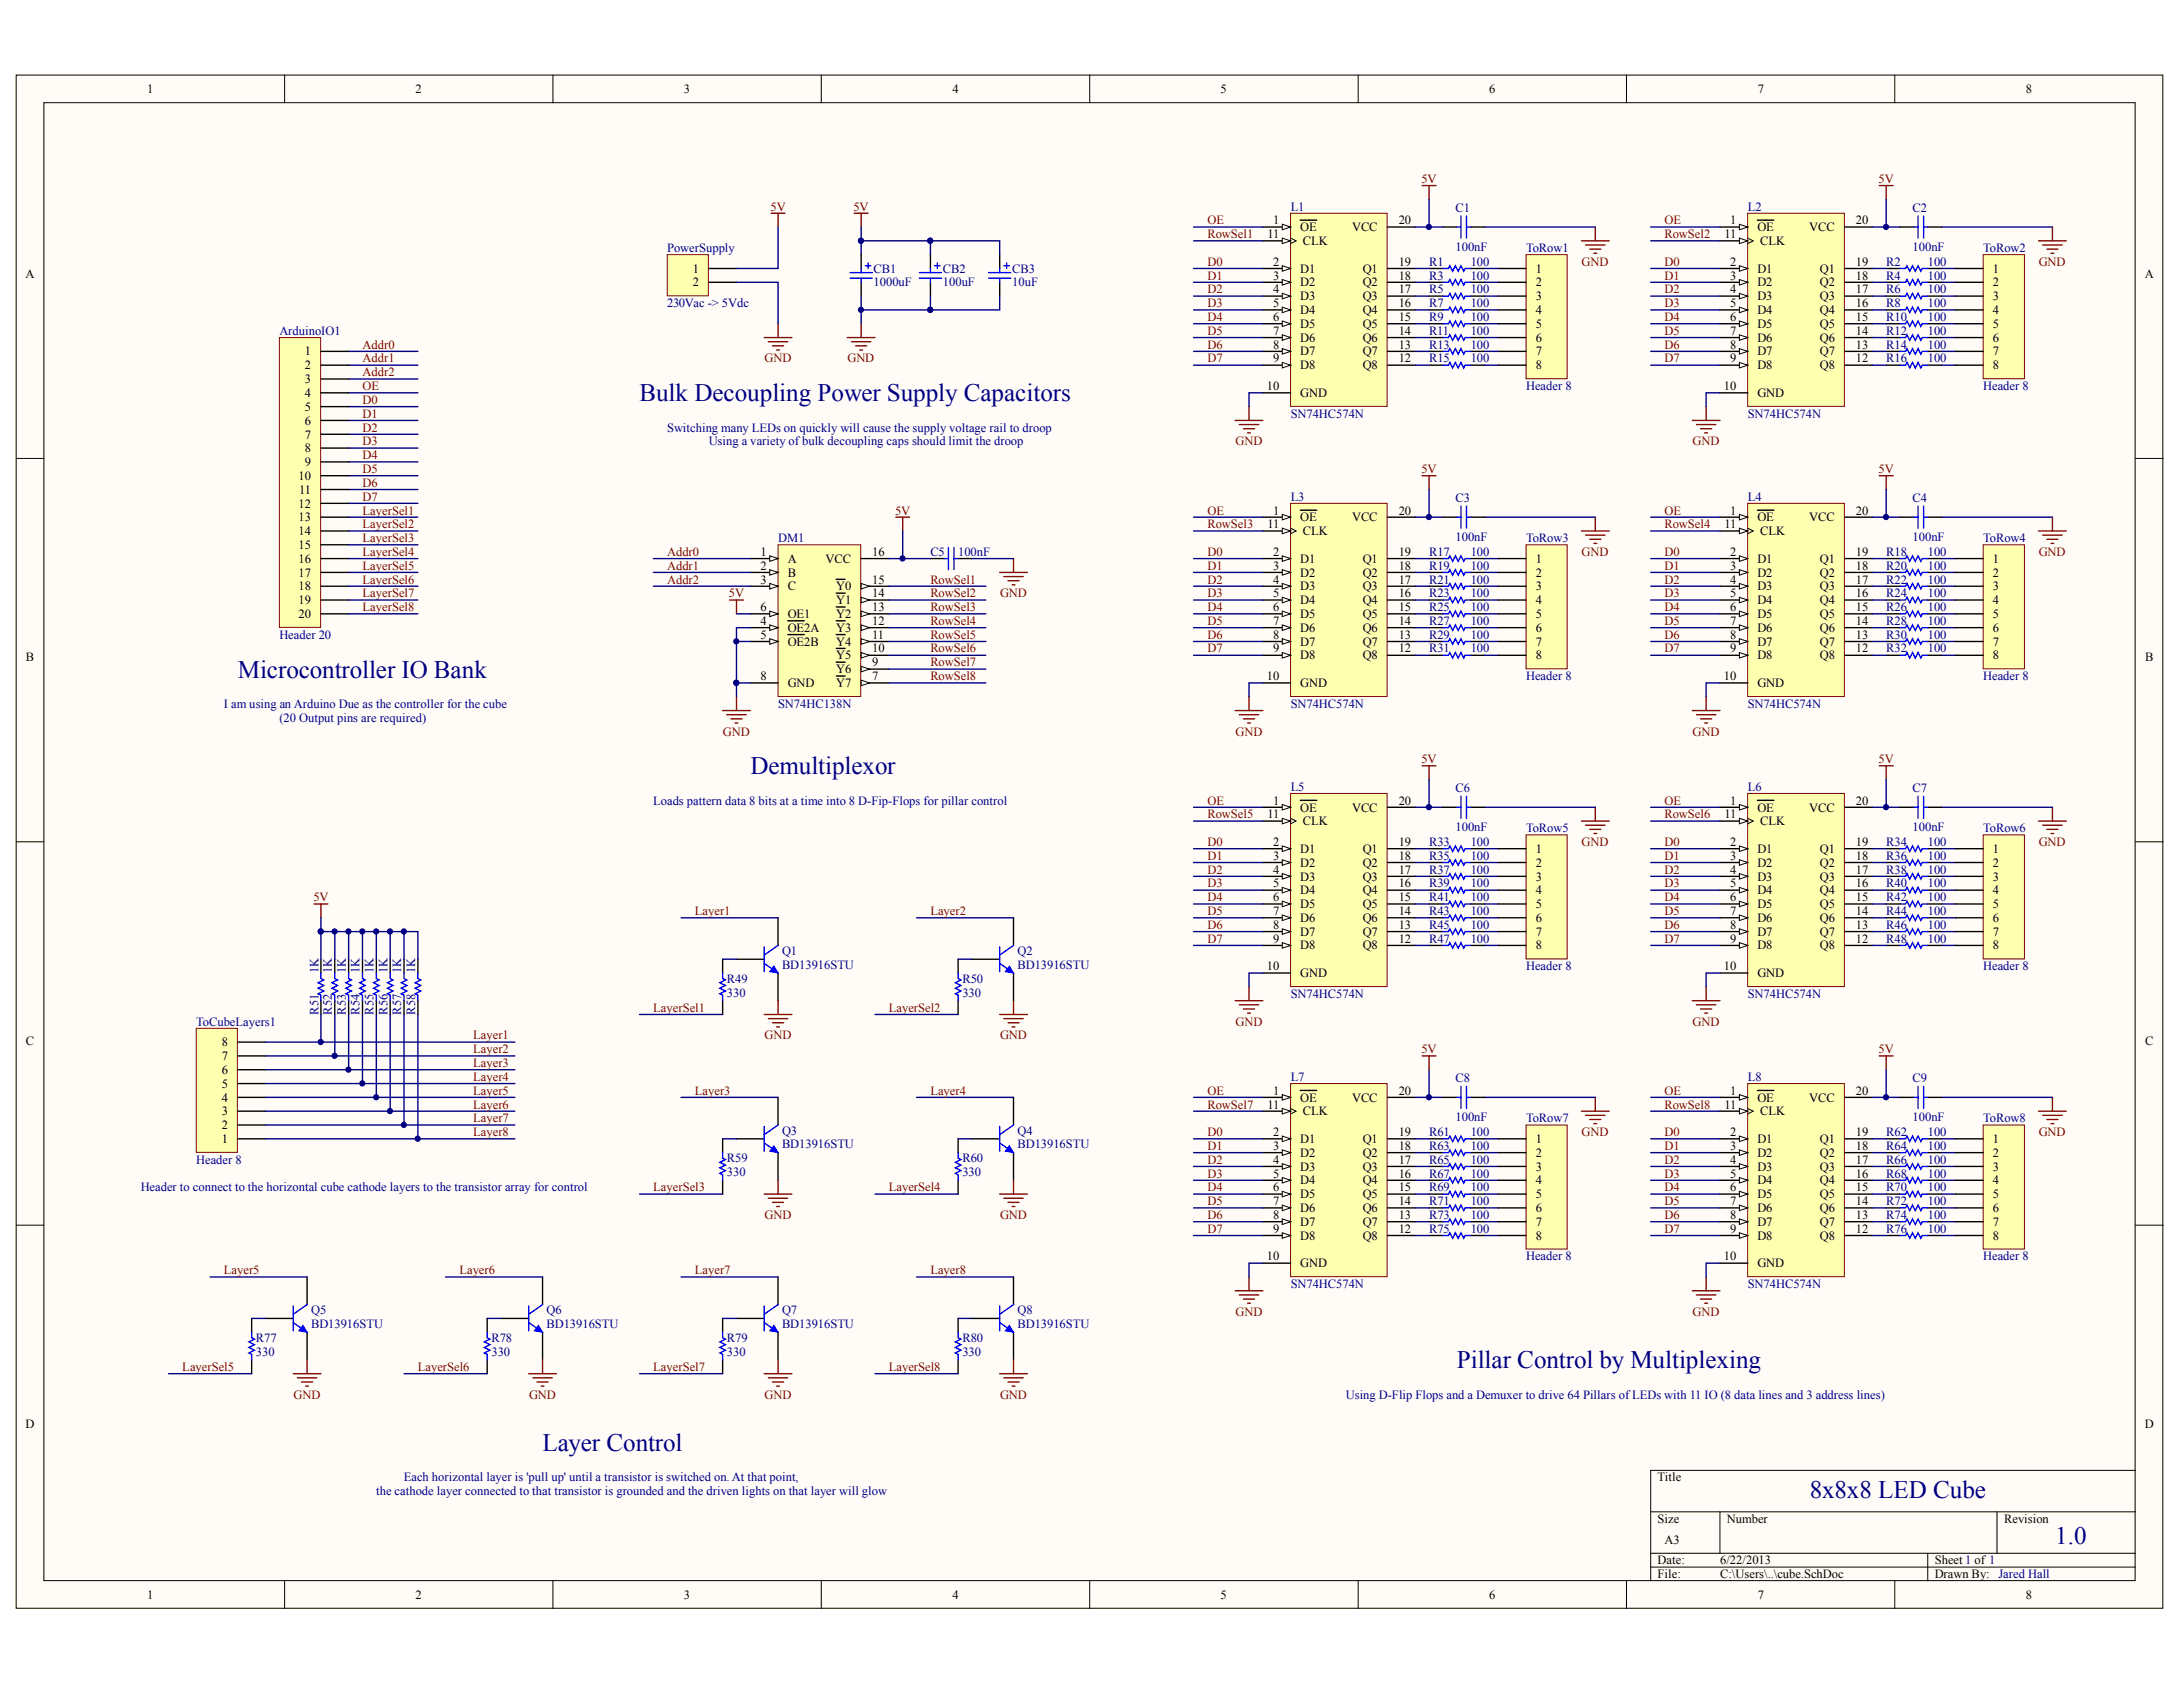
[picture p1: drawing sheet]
<svg xmlns="http://www.w3.org/2000/svg" width="279mm" height="216mm" viewBox="0 0 279 216" stroke-linecap="round" stroke-linejoin="round" font-family="sans-serif">
<defs><g id="words">
<g font-size="3.2" fill="#000080">
<text x="81.7" y="51.3">Bulk Decoupling Power Supply Capacitors</text>
<text x="30.4" y="86.6">Microcontroller IO Bank</text>
<text x="95.9" y="99">Demultiplexor</text>
<text x="186.2" y="174.9">Pillar Control by Multiplexing</text>
<text x="69.4" y="185.5">Layer Control</text>
<text x="231.3" y="191.5">8x8x8 LED Cube</text>
<text x="262.7" y="197.3">1.0</text>
</g>
<g font-size="1.6">
<text x="18.8" y="11.9">1</text>
<text x="53.1" y="11.9">2</text>
<text x="87.4" y="11.9">3</text>
<text x="121.8" y="11.9">4</text>
<text x="156" y="11.9">5</text>
<text x="190.4" y="11.9">6</text>
<text x="224.7" y="11.9">7</text>
<text x="259" y="11.9">8</text>
<text x="162.7" y="28.7">1</text>
<text x="166.2" y="29.6">OE</text>
<text x="172.8" y="29.6">VCC</text>
<text x="178.8" y="28.7">20</text>
<text x="221.2" y="28.7">1</text>
<text x="224.6" y="29.6">OE</text>
<text x="231.3" y="29.6">VCC</text>
<text x="237.2" y="28.7">20</text>
<text x="3.3" y="35.5">A</text>
<text x="88.6" y="34.8">1</text>
<text x="162" y="30.5">11</text>
<text x="162.7" y="34">2</text>
<text x="162.7" y="35.7">3</text>
<text x="166.2" y="34.8">D1</text>
<text x="166.5" y="31.3">CLK</text>
<text x="174.2" y="34.8">Q1</text>
<text x="178.8" y="34">19</text>
<text x="178.8" y="35.7">18</text>
<text x="196.3" y="34.8">1</text>
<text x="220.5" y="30.5">11</text>
<text x="221.2" y="34">2</text>
<text x="221.2" y="35.7">3</text>
<text x="224.6" y="34.8">D1</text>
<text x="225" y="31.3">CLK</text>
<text x="232.6" y="34.8">Q1</text>
<text x="237.2" y="34">19</text>
<text x="237.2" y="35.7">18</text>
<text x="254.7" y="34.8">1</text>
<text x="274.2" y="35.5">A</text>
<text x="88.6" y="36.6">2</text>
<text x="162.7" y="37.5">4</text>
<text x="162.7" y="39.3">5</text>
<text x="162.7" y="41.1">6</text>
<text x="166.2" y="36.6">D2</text>
<text x="166.2" y="38.4">D3</text>
<text x="166.2" y="40.2">D4</text>
<text x="166.2" y="41.9">D5</text>
<text x="174.2" y="36.6">Q2</text>
<text x="174.2" y="38.4">Q3</text>
<text x="174.2" y="40.2">Q4</text>
<text x="174.2" y="41.9">Q5</text>
<text x="178.8" y="37.5">17</text>
<text x="178.8" y="39.3">16</text>
<text x="178.8" y="41.1">15</text>
<text x="196.3" y="36.6">2</text>
<text x="196.3" y="38.4">3</text>
<text x="196.3" y="40.2">4</text>
<text x="196.3" y="41.9">5</text>
<text x="221.2" y="37.5">4</text>
<text x="221.2" y="39.3">5</text>
<text x="221.2" y="41.1">6</text>
<text x="224.6" y="36.6">D2</text>
<text x="224.6" y="38.4">D3</text>
<text x="224.6" y="40.2">D4</text>
<text x="224.6" y="41.9">D5</text>
<text x="232.6" y="36.6">Q2</text>
<text x="232.6" y="38.4">Q3</text>
<text x="232.6" y="40.2">Q4</text>
<text x="232.6" y="41.9">Q5</text>
<text x="237.2" y="37.5">17</text>
<text x="237.2" y="39.3">16</text>
<text x="237.2" y="41.1">15</text>
<text x="254.7" y="36.6">2</text>
<text x="254.7" y="38.4">3</text>
<text x="254.7" y="40.2">4</text>
<text x="254.7" y="41.9">5</text>
<text x="39" y="45.4">1</text>
<text x="39" y="47.2">2</text>
<text x="162.7" y="42.8">7</text>
<text x="162.7" y="44.6">8</text>
<text x="162.7" y="46.3">9</text>
<text x="166.2" y="43.7">D6</text>
<text x="166.2" y="45.4">D7</text>
<text x="166.2" y="47.2">D8</text>
<text x="174.2" y="43.7">Q6</text>
<text x="174.2" y="45.4">Q7</text>
<text x="174.2" y="47.2">Q8</text>
<text x="178.8" y="42.8">14</text>
<text x="178.8" y="44.6">13</text>
<text x="178.8" y="46.3">12</text>
<text x="196.3" y="43.7">6</text>
<text x="196.3" y="45.4">7</text>
<text x="196.3" y="47.2">8</text>
<text x="221.2" y="42.8">7</text>
<text x="221.2" y="44.6">8</text>
<text x="221.2" y="46.3">9</text>
<text x="224.6" y="43.7">D6</text>
<text x="224.6" y="45.4">D7</text>
<text x="224.6" y="47.2">D8</text>
<text x="232.6" y="43.7">Q6</text>
<text x="232.6" y="45.4">Q7</text>
<text x="232.6" y="47.2">Q8</text>
<text x="237.2" y="42.8">14</text>
<text x="237.2" y="44.6">13</text>
<text x="237.2" y="46.3">12</text>
<text x="254.7" y="43.7">6</text>
<text x="254.7" y="45.4">7</text>
<text x="254.7" y="47.2">8</text>
<text x="39" y="49">3</text>
<text x="39" y="50.8">4</text>
<text x="39" y="52.5">5</text>
<text x="161.9" y="49.9">10</text>
<text x="166.2" y="50.8">GND</text>
<text x="220.4" y="49.9">10</text>
<text x="224.6" y="50.8">GND</text>
<text x="39" y="54.3">6</text>
<text x="39" y="56.1">7</text>
<text x="39" y="57.8">8</text>
<text x="39" y="59.6">9</text>
<text x="38.2" y="61.3">10</text>
<text x="38.2" y="64.9">12</text>
<text x="38.2" y="63.1">11</text>
<text x="162.7" y="65.8">1</text>
<text x="178.8" y="65.8">20</text>
<text x="221.2" y="65.8">1</text>
<text x="237.2" y="65.8">20</text>
<text x="38.2" y="66.7">13</text>
<text x="38.2" y="68.4">14</text>
<text x="38.2" y="70.2">15</text>
<text x="38.2" y="71.9">16</text>
<text x="97.2" y="71">1</text>
<text x="100.7" y="71.9">A</text>
<text x="105.5" y="71.9">VCC</text>
<text x="111.5" y="71">16</text>
<text x="162" y="67.5">11</text>
<text x="162.7" y="71">2</text>
<text x="166.2" y="66.7">OE</text>
<text x="166.2" y="71.9">D1</text>
<text x="166.5" y="68.4">CLK</text>
<text x="172.8" y="66.7">VCC</text>
<text x="174.2" y="71.9">Q1</text>
<text x="178.8" y="71">19</text>
<text x="196.3" y="71.9">1</text>
<text x="220.5" y="67.5">11</text>
<text x="221.2" y="71">2</text>
<text x="224.6" y="66.7">OE</text>
<text x="224.6" y="71.9">D1</text>
<text x="225" y="68.4">CLK</text>
<text x="231.3" y="66.7">VCC</text>
<text x="232.6" y="71.9">Q1</text>
<text x="237.2" y="71">19</text>
<text x="254.7" y="71.9">1</text>
<text x="38.2" y="73.7">17</text>
<text x="38.2" y="75.5">18</text>
<text x="38.2" y="77.2">19</text>
<text x="97.2" y="72.8">2</text>
<text x="97.2" y="74.6">3</text>
<text x="100.7" y="73.7">B</text>
<text x="100.7" y="75.5">C</text>
<text x="106.9" y="77.2">Y1</text>
<text x="106.9" y="75.5">Y0</text>
<text x="111.5" y="76.4">14</text>
<text x="111.5" y="74.6">15</text>
<text x="162.7" y="72.8">3</text>
<text x="162.7" y="74.6">4</text>
<text x="162.7" y="76.4">5</text>
<text x="166.2" y="73.7">D2</text>
<text x="166.2" y="75.5">D3</text>
<text x="166.2" y="77.2">D4</text>
<text x="174.2" y="73.7">Q2</text>
<text x="174.2" y="75.5">Q3</text>
<text x="174.2" y="77.2">Q4</text>
<text x="178.8" y="72.8">18</text>
<text x="178.8" y="74.6">17</text>
<text x="178.8" y="76.4">16</text>
<text x="196.3" y="73.7">2</text>
<text x="196.3" y="75.5">3</text>
<text x="196.3" y="77.2">4</text>
<text x="221.2" y="72.8">3</text>
<text x="221.2" y="74.6">4</text>
<text x="221.2" y="76.4">5</text>
<text x="224.6" y="73.7">D2</text>
<text x="224.6" y="75.5">D3</text>
<text x="224.6" y="77.2">D4</text>
<text x="232.6" y="73.7">Q2</text>
<text x="232.6" y="75.5">Q3</text>
<text x="232.6" y="77.2">Q4</text>
<text x="237.2" y="72.8">18</text>
<text x="237.2" y="74.6">17</text>
<text x="237.2" y="76.4">16</text>
<text x="254.7" y="73.7">2</text>
<text x="254.7" y="75.5">3</text>
<text x="254.7" y="77.2">4</text>
<text x="38.2" y="79">20</text>
<text x="97.2" y="79.9">4</text>
<text x="97.2" y="81.7">5</text>
<text x="97.2" y="78.1">6</text>
<text x="100.7" y="80.8">OE2A</text>
<text x="100.7" y="82.5">OE2B</text>
<text x="100.7" y="79">OE1</text>
<text x="106.9" y="82.5">Y4</text>
<text x="106.9" y="80.8">Y3</text>
<text x="106.9" y="79">Y2</text>
<text x="111.5" y="83.4">10</text>
<text x="111.5" y="81.7">11</text>
<text x="111.5" y="79.9">12</text>
<text x="111.5" y="78.1">13</text>
<text x="162.7" y="78.1">6</text>
<text x="162.7" y="79.9">7</text>
<text x="162.7" y="81.7">8</text>
<text x="162.7" y="83.4">9</text>
<text x="166.2" y="79">D5</text>
<text x="166.2" y="80.8">D6</text>
<text x="166.2" y="82.5">D7</text>
<text x="174.2" y="79">Q5</text>
<text x="174.2" y="80.8">Q6</text>
<text x="174.2" y="82.5">Q7</text>
<text x="178.8" y="78.1">15</text>
<text x="178.8" y="79.9">14</text>
<text x="178.8" y="81.7">13</text>
<text x="178.8" y="83.4">12</text>
<text x="196.3" y="79">5</text>
<text x="196.3" y="80.8">6</text>
<text x="196.3" y="82.5">7</text>
<text x="221.2" y="78.1">6</text>
<text x="221.2" y="79.9">7</text>
<text x="221.2" y="81.7">8</text>
<text x="221.2" y="83.4">9</text>
<text x="224.6" y="79">D5</text>
<text x="224.6" y="80.8">D6</text>
<text x="224.6" y="82.5">D7</text>
<text x="232.6" y="79">Q5</text>
<text x="232.6" y="80.8">Q6</text>
<text x="232.6" y="82.5">Q7</text>
<text x="237.2" y="78.1">15</text>
<text x="237.2" y="79.9">14</text>
<text x="237.2" y="81.7">13</text>
<text x="237.2" y="83.4">12</text>
<text x="254.7" y="79">5</text>
<text x="254.7" y="80.8">6</text>
<text x="254.7" y="82.5">7</text>
<text x="3.3" y="84.5">B</text>
<text x="97.2" y="86.9">8</text>
<text x="100.7" y="87.8">GND</text>
<text x="106.9" y="87.8">Y7</text>
<text x="106.9" y="86.1">Y6</text>
<text x="106.9" y="84.3">Y5</text>
<text x="111.5" y="86.9">7</text>
<text x="111.5" y="85.2">9</text>
<text x="161.9" y="86.9">10</text>
<text x="166.2" y="84.3">D8</text>
<text x="166.2" y="87.8">GND</text>
<text x="174.2" y="84.3">Q8</text>
<text x="196.3" y="84.3">8</text>
<text x="220.4" y="86.9">10</text>
<text x="224.6" y="84.3">D8</text>
<text x="224.6" y="87.8">GND</text>
<text x="232.6" y="84.3">Q8</text>
<text x="254.7" y="84.3">8</text>
<text x="274.2" y="84.5">B</text>
<text x="162" y="104.6">11</text>
<text x="162.7" y="102.9">1</text>
<text x="166.2" y="103.7">OE</text>
<text x="166.5" y="105.5">CLK</text>
<text x="172.8" y="103.7">VCC</text>
<text x="178.8" y="102.9">20</text>
<text x="220.5" y="104.6">11</text>
<text x="221.2" y="102.9">1</text>
<text x="224.6" y="103.7">OE</text>
<text x="225" y="105.5">CLK</text>
<text x="231.3" y="103.7">VCC</text>
<text x="237.2" y="102.9">20</text>
<text x="162.7" y="108.1">2</text>
<text x="162.7" y="109.9">3</text>
<text x="162.7" y="111.7">4</text>
<text x="162.7" y="113.4">5</text>
<text x="166.2" y="109">D1</text>
<text x="166.2" y="110.8">D2</text>
<text x="166.2" y="112.6">D3</text>
<text x="174.2" y="109">Q1</text>
<text x="174.2" y="110.8">Q2</text>
<text x="174.2" y="112.6">Q3</text>
<text x="178.8" y="108.1">19</text>
<text x="178.8" y="109.9">18</text>
<text x="178.8" y="111.7">17</text>
<text x="178.8" y="113.4">16</text>
<text x="196.3" y="109">1</text>
<text x="196.3" y="110.8">2</text>
<text x="196.3" y="112.6">3</text>
<text x="221.2" y="108.1">2</text>
<text x="221.2" y="109.9">3</text>
<text x="221.2" y="111.7">4</text>
<text x="221.2" y="113.4">5</text>
<text x="224.6" y="109">D1</text>
<text x="224.6" y="110.8">D2</text>
<text x="224.6" y="112.6">D3</text>
<text x="232.6" y="109">Q1</text>
<text x="232.6" y="110.8">Q2</text>
<text x="232.6" y="112.6">Q3</text>
<text x="237.2" y="108.1">19</text>
<text x="237.2" y="109.9">18</text>
<text x="237.2" y="111.7">17</text>
<text x="237.2" y="113.4">16</text>
<text x="254.7" y="109">1</text>
<text x="254.7" y="110.8">2</text>
<text x="254.7" y="112.6">3</text>
<text x="162.7" y="115.2">6</text>
<text x="162.7" y="117">7</text>
<text x="162.7" y="118.8">8</text>
<text x="166.2" y="114.3">D4</text>
<text x="166.2" y="116.1">D5</text>
<text x="166.2" y="117.9">D6</text>
<text x="166.2" y="119.6">D7</text>
<text x="174.2" y="114.3">Q4</text>
<text x="174.2" y="116.1">Q5</text>
<text x="174.2" y="117.9">Q6</text>
<text x="174.2" y="119.6">Q7</text>
<text x="178.8" y="115.2">15</text>
<text x="178.8" y="117">14</text>
<text x="178.8" y="118.8">13</text>
<text x="196.3" y="114.3">4</text>
<text x="196.3" y="116.1">5</text>
<text x="196.3" y="117.9">6</text>
<text x="196.3" y="119.6">7</text>
<text x="221.2" y="115.2">6</text>
<text x="221.2" y="117">7</text>
<text x="221.2" y="118.8">8</text>
<text x="224.6" y="114.3">D4</text>
<text x="224.6" y="116.1">D5</text>
<text x="224.6" y="117.9">D6</text>
<text x="224.6" y="119.6">D7</text>
<text x="232.6" y="114.3">Q4</text>
<text x="232.6" y="116.1">Q5</text>
<text x="232.6" y="117.9">Q6</text>
<text x="232.6" y="119.6">Q7</text>
<text x="237.2" y="115.2">15</text>
<text x="237.2" y="117">14</text>
<text x="237.2" y="118.8">13</text>
<text x="254.7" y="114.3">4</text>
<text x="254.7" y="116.1">5</text>
<text x="254.7" y="117.9">6</text>
<text x="254.7" y="119.6">7</text>
<text x="161.9" y="124">10</text>
<text x="162.7" y="120.5">9</text>
<text x="166.2" y="121.4">D8</text>
<text x="166.2" y="124.9">GND</text>
<text x="174.2" y="121.4">Q8</text>
<text x="178.8" y="120.5">12</text>
<text x="196.3" y="121.4">8</text>
<text x="220.4" y="124">10</text>
<text x="221.2" y="120.5">9</text>
<text x="224.6" y="121.4">D8</text>
<text x="224.6" y="124.9">GND</text>
<text x="232.6" y="121.4">Q8</text>
<text x="237.2" y="120.5">12</text>
<text x="254.7" y="121.4">8</text>
<text x="3.3" y="133.5">C</text>
<text x="28.4" y="137.3">6</text>
<text x="28.4" y="135.5">7</text>
<text x="28.4" y="133.7">8</text>
<text x="274.2" y="133.5">C</text>
<text x="28.4" y="142.6">3</text>
<text x="28.4" y="140.8">4</text>
<text x="28.4" y="139">5</text>
<text x="162" y="141.7">11</text>
<text x="162.7" y="139.9">1</text>
<text x="166.2" y="140.8">OE</text>
<text x="166.5" y="142.6">CLK</text>
<text x="172.8" y="140.8">VCC</text>
<text x="178.8" y="139.9">20</text>
<text x="220.5" y="141.7">11</text>
<text x="221.2" y="139.9">1</text>
<text x="224.6" y="140.8">OE</text>
<text x="225" y="142.6">CLK</text>
<text x="231.3" y="140.8">VCC</text>
<text x="237.2" y="139.9">20</text>
<text x="28.4" y="146.1">1</text>
<text x="28.4" y="144.4">2</text>
<text x="162.7" y="145.2">2</text>
<text x="162.7" y="147">3</text>
<text x="162.7" y="148.7">4</text>
<text x="166.2" y="146.1">D1</text>
<text x="166.2" y="147.9">D2</text>
<text x="166.2" y="149.6">D3</text>
<text x="174.2" y="146.1">Q1</text>
<text x="174.2" y="147.9">Q2</text>
<text x="174.2" y="149.6">Q3</text>
<text x="178.8" y="145.2">19</text>
<text x="178.8" y="147">18</text>
<text x="178.8" y="148.7">17</text>
<text x="196.3" y="146.1">1</text>
<text x="196.3" y="147.9">2</text>
<text x="196.3" y="149.6">3</text>
<text x="221.2" y="145.2">2</text>
<text x="221.2" y="147">3</text>
<text x="221.2" y="148.7">4</text>
<text x="224.6" y="146.1">D1</text>
<text x="224.6" y="147.9">D2</text>
<text x="224.6" y="149.6">D3</text>
<text x="232.6" y="146.1">Q1</text>
<text x="232.6" y="147.9">Q2</text>
<text x="232.6" y="149.6">Q3</text>
<text x="237.2" y="145.2">19</text>
<text x="237.2" y="147">18</text>
<text x="237.2" y="148.7">17</text>
<text x="254.7" y="146.1">1</text>
<text x="254.7" y="147.9">2</text>
<text x="254.7" y="149.6">3</text>
<text x="162.7" y="150.5">5</text>
<text x="162.7" y="152.3">6</text>
<text x="162.7" y="154.1">7</text>
<text x="162.7" y="155.8">8</text>
<text x="166.2" y="151.4">D4</text>
<text x="166.2" y="153.2">D5</text>
<text x="166.2" y="155">D6</text>
<text x="174.2" y="151.4">Q4</text>
<text x="174.2" y="153.2">Q5</text>
<text x="174.2" y="155">Q6</text>
<text x="178.8" y="150.5">16</text>
<text x="178.8" y="152.3">15</text>
<text x="178.8" y="154.1">14</text>
<text x="178.8" y="155.8">13</text>
<text x="196.3" y="151.4">4</text>
<text x="196.3" y="153.2">5</text>
<text x="196.3" y="155">6</text>
<text x="221.2" y="150.5">5</text>
<text x="221.2" y="152.3">6</text>
<text x="221.2" y="154.1">7</text>
<text x="221.2" y="155.8">8</text>
<text x="224.6" y="151.4">D4</text>
<text x="224.6" y="153.2">D5</text>
<text x="224.6" y="155">D6</text>
<text x="232.6" y="151.4">Q4</text>
<text x="232.6" y="153.2">Q5</text>
<text x="232.6" y="155">Q6</text>
<text x="237.2" y="150.5">16</text>
<text x="237.2" y="152.3">15</text>
<text x="237.2" y="154.1">14</text>
<text x="237.2" y="155.8">13</text>
<text x="254.7" y="151.4">4</text>
<text x="254.7" y="153.2">5</text>
<text x="254.7" y="155">6</text>
<text x="161.9" y="161.1">10</text>
<text x="162.7" y="157.6">9</text>
<text x="166.2" y="156.7">D7</text>
<text x="166.2" y="158.5">D8</text>
<text x="166.2" y="162">GND</text>
<text x="174.2" y="156.7">Q7</text>
<text x="174.2" y="158.5">Q8</text>
<text x="178.8" y="157.6">12</text>
<text x="196.3" y="156.7">7</text>
<text x="196.3" y="158.5">8</text>
<text x="220.4" y="161.1">10</text>
<text x="221.2" y="157.6">9</text>
<text x="224.6" y="156.7">D7</text>
<text x="224.6" y="158.5">D8</text>
<text x="224.6" y="162">GND</text>
<text x="232.6" y="156.7">Q7</text>
<text x="232.6" y="158.5">Q8</text>
<text x="237.2" y="157.6">12</text>
<text x="254.7" y="156.7">7</text>
<text x="254.7" y="158.5">8</text>
<text x="3.3" y="182.5">D</text>
<text x="274.2" y="182.5">D</text>
<text x="211.9" y="189.4">Title</text>
<text x="211.9" y="194.7">Size</text>
<text x="212.8" y="197.3">A3</text>
<text x="220.8" y="194.7">Number</text>
<text x="256.2" y="194.7">Revision</text>
<text x="211.9" y="200">Date:</text>
<text x="211.9" y="201.7">File:</text>
<text x="219.9" y="200">6/22/2013</text>
<text x="219.9" y="201.7">C:\Users\..\cube.SchDoc</text>
<text x="247.3" y="200">Sheet 1 of 1</text>
<text x="247.3" y="201.7">Drawn By: Jared Hall</text>
<text x="18.8" y="204.4">1</text>
<text x="53.1" y="204.4">2</text>
<text x="87.4" y="204.4">3</text>
<text x="121.8" y="204.4">4</text>
<text x="156" y="204.4">5</text>
<text x="190.4" y="204.4">6</text>
<text x="224.7" y="204.4">7</text>
<text x="259" y="204.4">8</text>
</g>
<g font-size="1.6" fill="#800000">
<text x="181.7" y="23.4">5V</text>
<text x="240.1" y="23.4">5V</text>
<text x="98.5" y="26.9">5V</text>
<text x="109.1" y="26.9">5V</text>
<text x="154.3" y="28.7">OE</text>
<text x="212.8" y="28.7">OE</text>
<text x="154.3" y="30.5">RowSel1</text>
<text x="154.3" y="34">D0</text>
<text x="154.3" y="35.7">D1</text>
<text x="202.2" y="34">GND</text>
<text x="212.8" y="30.5">RowSel2</text>
<text x="212.8" y="34">D0</text>
<text x="212.8" y="35.7">D1</text>
<text x="260.6" y="34">GND</text>
<text x="154.3" y="37.5">D2</text>
<text x="154.3" y="39.3">D3</text>
<text x="154.3" y="41.1">D4</text>
<text x="212.8" y="37.5">D2</text>
<text x="212.8" y="39.3">D3</text>
<text x="212.8" y="41.1">D4</text>
<text x="46.4" y="44.6">Addr0</text>
<text x="46.4" y="46.3">Addr1</text>
<text x="97.7" y="46.3">GND</text>
<text x="108.3" y="46.3">GND</text>
<text x="154.3" y="42.8">D5</text>
<text x="154.3" y="44.6">D6</text>
<text x="154.3" y="46.3">D7</text>
<text x="212.8" y="42.8">D5</text>
<text x="212.8" y="44.6">D6</text>
<text x="212.8" y="46.3">D7</text>
<text x="46.4" y="51.6">D0</text>
<text x="46.4" y="53.4">D1</text>
<text x="46.4" y="49.9">OE</text>
<text x="46.4" y="48.1">Addr2</text>
<text x="46.4" y="55.2">D2</text>
<text x="46.4" y="56.9">D3</text>
<text x="46.4" y="58.7">D4</text>
<text x="157.9" y="56.9">GND</text>
<text x="216.4" y="56.9">GND</text>
<text x="46.4" y="60.5">D5</text>
<text x="46.4" y="62.2">D6</text>
<text x="46.4" y="64">D7</text>
<text x="46.4" y="65.8">LayerSel1</text>
<text x="114.4" y="65.8">5V</text>
<text x="154.3" y="65.8">OE</text>
<text x="181.7" y="60.5">5V</text>
<text x="212.8" y="65.8">OE</text>
<text x="240.1" y="60.5">5V</text>
<text x="46.4" y="71">LayerSel4</text>
<text x="46.4" y="69.3">LayerSel3</text>
<text x="46.4" y="67.5">LayerSel2</text>
<text x="85.3" y="71">Addr0</text>
<text x="154.3" y="67.5">RowSel3</text>
<text x="154.3" y="71">D0</text>
<text x="202.2" y="71">GND</text>
<text x="212.8" y="67.5">RowSel4</text>
<text x="212.8" y="71">D0</text>
<text x="260.6" y="71">GND</text>
<text x="46.4" y="76.4">LayerSel7</text>
<text x="46.4" y="74.6">LayerSel6</text>
<text x="46.4" y="72.8">LayerSel5</text>
<text x="85.3" y="72.8">Addr1</text>
<text x="85.3" y="74.6">Addr2</text>
<text x="93.2" y="76.4">5V</text>
<text x="118.9" y="74.6">RowSel1</text>
<text x="118.9" y="76.4">RowSel2</text>
<text x="127.8" y="76.4">GND</text>
<text x="154.3" y="72.8">D1</text>
<text x="154.3" y="74.6">D2</text>
<text x="154.3" y="76.4">D3</text>
<text x="212.8" y="72.8">D1</text>
<text x="212.8" y="74.6">D2</text>
<text x="212.8" y="76.4">D3</text>
<text x="46.4" y="78.1">LayerSel8</text>
<text x="118.9" y="78.1">RowSel3</text>
<text x="118.9" y="79.9">RowSel4</text>
<text x="118.9" y="81.7">RowSel5</text>
<text x="118.9" y="83.4">RowSel6</text>
<text x="154.3" y="78.1">D4</text>
<text x="154.3" y="79.9">D5</text>
<text x="154.3" y="81.7">D6</text>
<text x="154.3" y="83.4">D7</text>
<text x="212.8" y="78.1">D4</text>
<text x="212.8" y="79.9">D5</text>
<text x="212.8" y="81.7">D6</text>
<text x="212.8" y="83.4">D7</text>
<text x="118.9" y="85.2">RowSel7</text>
<text x="118.9" y="86.9">RowSel8</text>
<text x="92.4" y="94">GND</text>
<text x="157.9" y="94">GND</text>
<text x="216.4" y="94">GND</text>
<text x="181.7" y="97.5">5V</text>
<text x="240.1" y="97.5">5V</text>
<text x="154.3" y="104.6">RowSel5</text>
<text x="154.3" y="102.9">OE</text>
<text x="212.8" y="104.6">RowSel6</text>
<text x="212.8" y="102.9">OE</text>
<text x="154.3" y="108.1">D0</text>
<text x="154.3" y="109.9">D1</text>
<text x="154.3" y="111.7">D2</text>
<text x="154.3" y="113.4">D3</text>
<text x="202.2" y="108.1">GND</text>
<text x="212.8" y="108.1">D0</text>
<text x="212.8" y="109.9">D1</text>
<text x="212.8" y="111.7">D2</text>
<text x="212.8" y="113.4">D3</text>
<text x="260.6" y="108.1">GND</text>
<text x="40.1" y="115.2">5V</text>
<text x="88.8" y="117">Layer1</text>
<text x="118.9" y="117">Layer2</text>
<text x="154.3" y="115.2">D4</text>
<text x="154.3" y="117">D5</text>
<text x="154.3" y="118.8">D6</text>
<text x="212.8" y="115.2">D4</text>
<text x="212.8" y="117">D5</text>
<text x="212.8" y="118.8">D6</text>
<text x="154.3" y="120.5">D7</text>
<text x="212.8" y="120.5">D7</text>
<text x="83.5" y="129.3">LayerSel1</text>
<text x="113.6" y="129.3">LayerSel2</text>
<text x="157.9" y="131.1">GND</text>
<text x="216.4" y="131.1">GND</text>
<text x="60.5" y="132.8">Layer1</text>
<text x="60.5" y="134.6">Layer2</text>
<text x="60.5" y="136.4">Layer3</text>
<text x="97.7" y="132.8">GND</text>
<text x="127.8" y="132.8">GND</text>
<text x="181.7" y="134.6">5V</text>
<text x="240.1" y="134.6">5V</text>
<text x="60.5" y="138.2">Layer4</text>
<text x="60.5" y="139.9">Layer5</text>
<text x="60.5" y="141.7">Layer6</text>
<text x="60.5" y="143.5">Layer7</text>
<text x="88.8" y="139.9">Layer3</text>
<text x="118.9" y="139.9">Layer4</text>
<text x="154.3" y="141.7">RowSel7</text>
<text x="154.3" y="139.9">OE</text>
<text x="212.8" y="141.7">RowSel8</text>
<text x="212.8" y="139.9">OE</text>
<text x="60.5" y="145.2">Layer8</text>
<text x="154.3" y="145.2">D0</text>
<text x="154.3" y="147">D1</text>
<text x="154.3" y="148.7">D2</text>
<text x="202.2" y="145.2">GND</text>
<text x="212.8" y="145.2">D0</text>
<text x="212.8" y="147">D1</text>
<text x="212.8" y="148.7">D2</text>
<text x="260.6" y="145.2">GND</text>
<text x="83.5" y="152.3">LayerSel3</text>
<text x="97.7" y="155.8">GND</text>
<text x="113.6" y="152.3">LayerSel4</text>
<text x="127.8" y="155.8">GND</text>
<text x="154.3" y="150.5">D3</text>
<text x="154.3" y="152.3">D4</text>
<text x="154.3" y="154.1">D5</text>
<text x="154.3" y="155.8">D6</text>
<text x="212.8" y="150.5">D3</text>
<text x="212.8" y="152.3">D4</text>
<text x="212.8" y="154.1">D5</text>
<text x="212.8" y="155.8">D6</text>
<text x="154.3" y="157.6">D7</text>
<text x="212.8" y="157.6">D7</text>
<text x="28.6" y="162.9">Layer5</text>
<text x="58.7" y="162.9">Layer6</text>
<text x="88.8" y="162.9">Layer7</text>
<text x="118.9" y="162.9">Layer8</text>
<text x="157.9" y="168.2">GND</text>
<text x="216.4" y="168.2">GND</text>
<text x="23.3" y="175.2">LayerSel5</text>
<text x="37.5" y="178.8">GND</text>
<text x="53.4" y="175.2">LayerSel6</text>
<text x="67.6" y="178.8">GND</text>
<text x="83.5" y="175.2">LayerSel7</text>
<text x="97.7" y="178.8">GND</text>
<text x="113.6" y="175.2">LayerSel8</text>
<text x="127.8" y="178.8">GND</text>
</g>
<g font-size="1.6" fill="#000080">
<text x="165" y="26.9">L1</text>
<text x="186.1" y="27.1">C1</text>
<text x="223.4" y="26.9">L2</text>
<text x="244.5" y="27.1">C2</text>
<text x="85.3" y="32.2">PowerSupply</text>
<text x="111.7" y="34.8">CB1</text>
<text x="120.5" y="34.8">CB2</text>
<text x="129.4" y="34.8">CB3</text>
<text x="182.7" y="34">R1</text>
<text x="182.7" y="35.7">R3</text>
<text x="186.1" y="32">100nF</text>
<text x="188" y="34">100</text>
<text x="188" y="35.7">100</text>
<text x="195.1" y="32.2">ToRow1</text>
<text x="241.1" y="34">R2</text>
<text x="241.1" y="35.7">R4</text>
<text x="244.5" y="32">100nF</text>
<text x="246.4" y="34">100</text>
<text x="246.4" y="35.7">100</text>
<text x="253.5" y="32.2">ToRow2</text>
<text x="85.3" y="39.3">230Vac -&gt; 5Vdc</text>
<text x="111.7" y="36.6">1000uF</text>
<text x="120.5" y="36.6">100uF</text>
<text x="129.4" y="36.6">10uF</text>
<text x="182.7" y="37.5">R5</text>
<text x="182.7" y="39.3">R7</text>
<text x="182.7" y="41.1">R9</text>
<text x="188" y="37.5">100</text>
<text x="188" y="39.3">100</text>
<text x="188" y="41.1">100</text>
<text x="241.1" y="37.5">R6</text>
<text x="241.1" y="39.3">R8</text>
<text x="241.1" y="41.1">R10</text>
<text x="246.4" y="37.5">100</text>
<text x="246.4" y="39.3">100</text>
<text x="246.4" y="41.1">100</text>
<text x="35.7" y="42.8">ArduinoIO1</text>
<text x="182.7" y="42.8">R11</text>
<text x="182.7" y="44.6">R13</text>
<text x="182.7" y="46.3">R15</text>
<text x="188" y="42.8">100</text>
<text x="188" y="44.6">100</text>
<text x="188" y="46.3">100</text>
<text x="241.1" y="42.8">R12</text>
<text x="241.1" y="44.6">R14</text>
<text x="241.1" y="46.3">R16</text>
<text x="246.4" y="42.8">100</text>
<text x="246.4" y="44.6">100</text>
<text x="246.4" y="46.3">100</text>
<text x="165" y="53.4">SN74HC574N</text>
<text x="195.1" y="49.9">Header 8</text>
<text x="223.4" y="53.4">SN74HC574N</text>
<text x="253.5" y="49.9">Header 8</text>
<text x="85.3" y="55.2">Switching many LEDs on quickly will cause the supply voltage rail to droop</text>
<text x="90.6" y="56.9">Using a variety ofbulk decoupling caps should limit the droop</text>
<text x="165" y="64">L3</text>
<text x="186.1" y="64.2">C3</text>
<text x="223.4" y="64">L4</text>
<text x="244.5" y="64.2">C4</text>
<text x="99.5" y="69.3">DM1</text>
<text x="118.9" y="71">C5</text>
<text x="122.5" y="71">100nF</text>
<text x="182.7" y="71">R17</text>
<text x="186.1" y="69.1">100nF</text>
<text x="188" y="71">100</text>
<text x="195.1" y="69.3">ToRow3</text>
<text x="241.1" y="71">R18</text>
<text x="244.5" y="69.1">100nF</text>
<text x="246.4" y="71">100</text>
<text x="253.5" y="69.3">ToRow4</text>
<text x="182.7" y="72.8">R19</text>
<text x="182.7" y="74.6">R21</text>
<text x="182.7" y="76.4">R23</text>
<text x="188" y="72.8">100</text>
<text x="188" y="74.6">100</text>
<text x="188" y="76.4">100</text>
<text x="241.1" y="72.8">R20</text>
<text x="241.1" y="74.6">R22</text>
<text x="241.1" y="76.4">R24</text>
<text x="246.4" y="72.8">100</text>
<text x="246.4" y="74.6">100</text>
<text x="246.4" y="76.4">100</text>
<text x="35.7" y="81.7">Header 20</text>
<text x="182.7" y="78.1">R25</text>
<text x="182.7" y="79.9">R27</text>
<text x="182.7" y="81.7">R29</text>
<text x="182.7" y="83.4">R31</text>
<text x="188" y="78.1">100</text>
<text x="188" y="79.9">100</text>
<text x="188" y="81.7">100</text>
<text x="188" y="83.4">100</text>
<text x="241.1" y="78.1">R26</text>
<text x="241.1" y="79.9">R28</text>
<text x="241.1" y="81.7">R30</text>
<text x="241.1" y="83.4">R32</text>
<text x="246.4" y="78.1">100</text>
<text x="246.4" y="79.9">100</text>
<text x="246.4" y="81.7">100</text>
<text x="246.4" y="83.4">100</text>
<text x="195.1" y="86.9">Header 8</text>
<text x="253.5" y="86.9">Header 8</text>
<text x="28.6" y="90.5">I am using an Arduino Due as the controller for the cube</text>
<text x="35.7" y="92.3">(20 Output pins are required)</text>
<text x="99.5" y="90.5">SN74HC138N</text>
<text x="165" y="90.5">SN74HC574N</text>
<text x="223.4" y="90.5">SN74HC574N</text>
<text x="165" y="101.1">L5</text>
<text x="186.1" y="101.2">C6</text>
<text x="223.4" y="101.1">L6</text>
<text x="244.5" y="101.2">C7</text>
<text x="83.5" y="102.9">Loads pattern data 8 bits at a time into 8 D-Fip-Flops for pillar control</text>
<text x="186.1" y="106.2">100nF</text>
<text x="195.1" y="106.4">ToRow5</text>
<text x="244.5" y="106.2">100nF</text>
<text x="253.5" y="106.4">ToRow6</text>
<text x="182.7" y="108.1">R33</text>
<text x="182.7" y="109.9">R35</text>
<text x="182.7" y="111.7">R37</text>
<text x="182.7" y="113.4">R39</text>
<text x="188" y="108.1">100</text>
<text x="188" y="109.9">100</text>
<text x="188" y="111.7">100</text>
<text x="188" y="113.4">100</text>
<text x="241.1" y="108.1">R34</text>
<text x="241.1" y="109.9">R36</text>
<text x="241.1" y="111.7">R38</text>
<text x="241.1" y="113.4">R40</text>
<text x="246.4" y="108.1">100</text>
<text x="246.4" y="109.9">100</text>
<text x="246.4" y="111.7">100</text>
<text x="246.4" y="113.4">100</text>
<text x="182.7" y="115.2">R41</text>
<text x="182.7" y="117">R43</text>
<text x="182.7" y="118.8">R45</text>
<text x="188" y="115.2">100</text>
<text x="188" y="117">100</text>
<text x="188" y="118.8">100</text>
<text x="241.1" y="115.2">R42</text>
<text x="241.1" y="117">R44</text>
<text x="241.1" y="118.8">R46</text>
<text x="246.4" y="115.2">100</text>
<text x="246.4" y="117">100</text>
<text x="246.4" y="118.8">100</text>
<text x="40.7" y="124.4" transform="rotate(-90 40.7 124.4)">1K</text>
<text x="42.4" y="124.4" transform="rotate(-90 42.4 124.4)">1K</text>
<text x="44.2" y="124.4" transform="rotate(-90 44.2 124.4)">1K</text>
<text x="46" y="124.4" transform="rotate(-90 46 124.4)">1K</text>
<text x="47.7" y="124.4" transform="rotate(-90 47.7 124.4)">1K</text>
<text x="49.5" y="124.4" transform="rotate(-90 49.5 124.4)">1K</text>
<text x="51.3" y="124.4" transform="rotate(-90 51.3 124.4)">1K</text>
<text x="53.1" y="124.4" transform="rotate(-90 53.1 124.4)">1K</text>
<text x="92.9" y="125.6">R49</text>
<text x="100" y="122.1">Q1</text>
<text x="100" y="123.9">BD13916STU</text>
<text x="123" y="125.6">R50</text>
<text x="130.1" y="122.1">Q2</text>
<text x="130.1" y="123.9">BD13916STU</text>
<text x="182.7" y="120.5">R47</text>
<text x="188" y="120.5">100</text>
<text x="195.1" y="124">Header 8</text>
<text x="241.1" y="120.5">R48</text>
<text x="246.4" y="120.5">100</text>
<text x="253.5" y="124">Header 8</text>
<text x="25.1" y="131.1">ToCubeLayers1</text>
<text x="40.7" y="129.7" transform="rotate(-90 40.7 129.7)">R51</text>
<text x="42.4" y="129.7" transform="rotate(-90 42.4 129.7)">R52</text>
<text x="44.2" y="129.7" transform="rotate(-90 44.2 129.7)">R53</text>
<text x="46" y="129.7" transform="rotate(-90 46 129.7)">R54</text>
<text x="47.7" y="129.7" transform="rotate(-90 47.7 129.7)">R55</text>
<text x="49.5" y="129.7" transform="rotate(-90 49.5 129.7)">R56</text>
<text x="51.3" y="129.7" transform="rotate(-90 51.3 129.7)">R57</text>
<text x="53.1" y="129.7" transform="rotate(-90 53.1 129.7)">R58</text>
<text x="92.9" y="127.4">330</text>
<text x="123" y="127.4">330</text>
<text x="165" y="127.6">SN74HC574N</text>
<text x="223.4" y="127.6">SN74HC574N</text>
<text x="165" y="138.2">L7</text>
<text x="186.1" y="143.3">100nF</text>
<text x="186.1" y="138.3">C8</text>
<text x="195.1" y="143.5">ToRow7</text>
<text x="223.4" y="138.2">L8</text>
<text x="244.5" y="143.3">100nF</text>
<text x="244.5" y="138.3">C9</text>
<text x="253.5" y="143.5">ToRow8</text>
<text x="25.1" y="148.7">Header 8</text>
<text x="92.9" y="148.6">R59</text>
<text x="100" y="145">Q3</text>
<text x="100" y="146.8">BD13916STU</text>
<text x="123" y="148.6">R60</text>
<text x="130.1" y="145">Q4</text>
<text x="130.1" y="146.8">BD13916STU</text>
<text x="182.7" y="145.2">R61</text>
<text x="182.7" y="147">R63</text>
<text x="182.7" y="148.7">R65</text>
<text x="188" y="145.2">100</text>
<text x="188" y="147">100</text>
<text x="188" y="148.7">100</text>
<text x="241.1" y="145.2">R62</text>
<text x="241.1" y="147">R64</text>
<text x="241.1" y="148.7">R66</text>
<text x="246.4" y="145.2">100</text>
<text x="246.4" y="147">100</text>
<text x="246.4" y="148.7">100</text>
<text x="18" y="152.3">Header to connect to the horizontal cube cathode layers to the transistor array for control</text>
<text x="92.9" y="150.4">330</text>
<text x="123" y="150.4">330</text>
<text x="182.7" y="150.5">R67</text>
<text x="182.7" y="152.3">R69</text>
<text x="182.7" y="154.1">R71</text>
<text x="182.7" y="155.8">R73</text>
<text x="188" y="150.5">100</text>
<text x="188" y="152.3">100</text>
<text x="188" y="154.1">100</text>
<text x="188" y="155.8">100</text>
<text x="241.1" y="150.5">R68</text>
<text x="241.1" y="152.3">R70</text>
<text x="241.1" y="154.1">R72</text>
<text x="241.1" y="155.8">R74</text>
<text x="246.4" y="150.5">100</text>
<text x="246.4" y="152.3">100</text>
<text x="246.4" y="154.1">100</text>
<text x="246.4" y="155.8">100</text>
<text x="182.7" y="157.6">R75</text>
<text x="188" y="157.6">100</text>
<text x="195.1" y="161.1">Header 8</text>
<text x="241.1" y="157.6">R76</text>
<text x="246.4" y="157.6">100</text>
<text x="253.5" y="161.1">Header 8</text>
<text x="165" y="164.7">SN74HC574N</text>
<text x="223.4" y="164.7">SN74HC574N</text>
<text x="32.7" y="173.3">330</text>
<text x="32.7" y="171.5">R77</text>
<text x="39.8" y="168">Q5</text>
<text x="39.8" y="169.8">BD13916STU</text>
<text x="62.8" y="173.3">330</text>
<text x="62.8" y="171.5">R78</text>
<text x="69.9" y="168">Q6</text>
<text x="69.9" y="169.8">BD13916STU</text>
<text x="92.9" y="173.3">330</text>
<text x="92.9" y="171.5">R79</text>
<text x="100" y="168">Q7</text>
<text x="100" y="169.8">BD13916STU</text>
<text x="123" y="173.3">330</text>
<text x="123" y="171.5">R80</text>
<text x="130.1" y="168">Q8</text>
<text x="130.1" y="169.8">BD13916STU</text>
<text x="172" y="178.8">Using D-Flip Flops and a Demuxer to drive 64 Pillars ofLEDs with 11 IO (8 data lines and 3 address lines)</text>
<text x="48.1" y="191.1">the cathode layer connected to that transistor is grounded and the driven lights on that layer will glow</text>
<text x="51.6" y="189.4">Each horizontal layer is 'pull up' until a transistor is switched on. At that point,</text>
</g>
</g></defs>
<g fill="#fffcf8" stroke="#000" stroke-width=".13">
<path d="M2.1 9.6h274.4v196h-274.4z"/>
<path d="M5.6 13.1h267.3v188.9h-267.3z"/>
</g>
<g fill="none" stroke="#000" stroke-width=".13">
<path d="M36.4 9.6v3.5M70.7 9.6v3.5M105 9.6v3.5M139.3 9.6v3.5M173.6 9.6v3.5M207.9 9.6v3.5M242.2 9.6v3.5M2.1 58.6h3.5M273 58.6h3.5M2.1 107.6h3.5M273 107.6h3.5M2.1 156.6h3.5"/>
<path d="M273 156.6h3.5M211 193.3h62M211 198.6h62M219.9 193.3v5.3M246.4 198.6v3.5M255.3 193.3v5.3M273 188h-62v14.1M36.4 202.1v3.5M70.7 202.1v3.5M105 202.1v3.5M139.3 202.1v3.5M173.6 202.1v3.5"/>
<path d="M207.9 202.1v3.5M211 200.3h62M242.2 202.1v3.5"/>
</g>
<path d="M165 27.3h12.3v24.6h-12.3z" fill="#ffffb0" stroke="#800000" stroke-width=".13"/>
<path d="M161.4 29h3.6" fill="none" stroke="#000" stroke-width=".18"/>
<path d="M163.9 28.7l1.1 .3-1.1 .4z" fill="#fffcf8" stroke="#000" stroke-width=".13"/>
<path d="M161.4 30.8h3.6M166.2 28.1h2.1" fill="none" stroke="#000" stroke-width=".18"/>
<path d="M165 30.4l.7 .4-.7 .3" fill="none" stroke="#000" stroke-width=".13"/>
<path d="M163.9 30.4l1.1 .4-1.1 .3z" fill="#fffcf8" stroke="#000" stroke-width=".13"/>
<path d="M161.4 34.3h3.6" fill="none" stroke="#000" stroke-width=".18"/>
<path d="M163.9 34l1.1 .3-1.1 .4z" fill="#fffcf8" stroke="#000" stroke-width=".13"/>
<path d="M161.4 36.1h3.6M177.4 34.3h3.5" fill="none" stroke="#000" stroke-width=".18"/>
<path d="M163.9 35.7l1.1 .4-1.1 .3z" fill="#fffcf8" stroke="#000" stroke-width=".13"/>
<path d="M161.4 37.9h3.6M177.4 36.1h3.5" fill="none" stroke="#000" stroke-width=".18"/>
<path d="M163.9 37.5l1.1 .4-1.1 .3z" fill="#fffcf8" stroke="#000" stroke-width=".13"/>
<path d="M161.4 39.6h3.6M177.4 37.9h3.5" fill="none" stroke="#000" stroke-width=".18"/>
<path d="M163.9 39.3l1.1 .3-1.1 .4z" fill="#fffcf8" stroke="#000" stroke-width=".13"/>
<path d="M177.4 39.6h3.5M161.4 41.4h3.6" fill="none" stroke="#000" stroke-width=".18"/>
<path d="M163.9 41l1.1 .4-1.1 .3z" fill="#fffcf8" stroke="#000" stroke-width=".13"/>
<path d="M161.4 43.1h3.6M177.4 41.4h3.5" fill="none" stroke="#000" stroke-width=".18"/>
<path d="M163.9 42.8l1.1 .3-1.1 .4z" fill="#fffcf8" stroke="#000" stroke-width=".13"/>
<path d="M161.4 44.9h3.6M177.4 43.1h3.5" fill="none" stroke="#000" stroke-width=".18"/>
<path d="M163.9 44.6l1.1 .3-1.1 .4z" fill="#fffcf8" stroke="#000" stroke-width=".13"/>
<path d="M161.4 46.7h3.6M177.4 44.9h3.5" fill="none" stroke="#000" stroke-width=".18"/>
<path d="M163.9 46.3l1.1 .4-1.1 .3z" fill="#fffcf8" stroke="#000" stroke-width=".13"/>
<path d="M177.4 29h3.5M161.4 50.2h3.6M177.4 46.7h3.5" fill="none" stroke="#000" stroke-width=".18"/>
<path d="M165 64.3h12.3v24.7h-12.3z" fill="#ffffb0" stroke="#800000" stroke-width=".13"/>
<path d="M161.4 66.1h3.6" fill="none" stroke="#000" stroke-width=".18"/>
<path d="M163.9 65.8l1.1 .3-1.1 .4z" fill="#fffcf8" stroke="#000" stroke-width=".13"/>
<path d="M161.4 67.9h3.6M166.2 65.2h2.1" fill="none" stroke="#000" stroke-width=".18"/>
<path d="M165 67.5l.7 .4-.7 .3" fill="none" stroke="#000" stroke-width=".13"/>
<path d="M163.9 67.5l1.1 .4-1.1 .3z" fill="#fffcf8" stroke="#000" stroke-width=".13"/>
<path d="M161.4 71.4h3.6" fill="none" stroke="#000" stroke-width=".18"/>
<path d="M163.9 71.1l1.1 .3-1.1 .4z" fill="#fffcf8" stroke="#000" stroke-width=".13"/>
<path d="M161.4 73.2h3.6M177.4 71.4h3.5" fill="none" stroke="#000" stroke-width=".18"/>
<path d="M163.9 72.8l1.1 .4-1.1 .3z" fill="#fffcf8" stroke="#000" stroke-width=".13"/>
<path d="M161.4 74.9h3.6M177.4 73.2h3.5" fill="none" stroke="#000" stroke-width=".18"/>
<path d="M163.9 74.6l1.1 .3-1.1 .4z" fill="#fffcf8" stroke="#000" stroke-width=".13"/>
<path d="M161.4 76.7h3.6M177.4 74.9h3.5" fill="none" stroke="#000" stroke-width=".18"/>
<path d="M163.9 76.3l1.1 .4-1.1 .4z" fill="#fffcf8" stroke="#000" stroke-width=".13"/>
<path d="M161.4 78.5h3.6M177.4 76.7h3.5" fill="none" stroke="#000" stroke-width=".18"/>
<path d="M163.9 78.1l1.1 .4-1.1 .3z" fill="#fffcf8" stroke="#000" stroke-width=".13"/>
<path d="M177.4 78.5h3.5M161.4 80.2h3.6" fill="none" stroke="#000" stroke-width=".18"/>
<path d="M163.9 79.9l1.1 .3-1.1 .4z" fill="#fffcf8" stroke="#000" stroke-width=".13"/>
<path d="M161.4 82h3.6M177.4 80.2h3.5" fill="none" stroke="#000" stroke-width=".18"/>
<path d="M163.9 81.6l1.1 .4-1.1 .4z" fill="#fffcf8" stroke="#000" stroke-width=".13"/>
<path d="M161.4 83.8h3.6M177.4 82h3.5" fill="none" stroke="#000" stroke-width=".18"/>
<path d="M163.9 83.4l1.1 .4-1.1 .3z" fill="#fffcf8" stroke="#000" stroke-width=".13"/>
<path d="M177.4 66.1h3.5M161.4 87.3h3.6M177.4 83.8h3.5" fill="none" stroke="#000" stroke-width=".18"/>
<path d="M165 101.4h12.3v24.7h-12.3z" fill="#ffffb0" stroke="#800000" stroke-width=".13"/>
<path d="M161.4 103.2h3.6" fill="none" stroke="#000" stroke-width=".18"/>
<path d="M163.9 102.8l1.1 .4-1.1 .3z" fill="#fffcf8" stroke="#000" stroke-width=".13"/>
<path d="M161.4 105h3.6M166.2 102.3h2.1" fill="none" stroke="#000" stroke-width=".18"/>
<path d="M165 104.6l.7 .4-.7 .3" fill="none" stroke="#000" stroke-width=".13"/>
<path d="M163.9 104.6l1.1 .4-1.1 .3z" fill="#fffcf8" stroke="#000" stroke-width=".13"/>
<path d="M161.4 108.5h3.6" fill="none" stroke="#000" stroke-width=".18"/>
<path d="M163.9 108.1l1.1 .4-1.1 .3z" fill="#fffcf8" stroke="#000" stroke-width=".13"/>
<path d="M161.4 110.3h3.6M177.4 108.5h3.5" fill="none" stroke="#000" stroke-width=".18"/>
<path d="M163.9 109.9l1.1 .4-1.1 .3z" fill="#fffcf8" stroke="#000" stroke-width=".13"/>
<path d="M161.4 112h3.6M177.4 110.3h3.5" fill="none" stroke="#000" stroke-width=".18"/>
<path d="M163.9 111.7l1.1 .3-1.1 .4z" fill="#fffcf8" stroke="#000" stroke-width=".13"/>
<path d="M161.4 113.8h3.6M177.4 112h3.5" fill="none" stroke="#000" stroke-width=".18"/>
<path d="M163.9 113.4l1.1 .4-1.1 .3z" fill="#fffcf8" stroke="#000" stroke-width=".13"/>
<path d="M161.4 115.6h3.6M177.4 113.8h3.5" fill="none" stroke="#000" stroke-width=".18"/>
<path d="M163.9 115.2l1.1 .4-1.1 .3z" fill="#fffcf8" stroke="#000" stroke-width=".13"/>
<path d="M161.4 117.3h3.6M177.4 115.6h3.5" fill="none" stroke="#000" stroke-width=".18"/>
<path d="M163.9 117l1.1 .3-1.1 .4z" fill="#fffcf8" stroke="#000" stroke-width=".13"/>
<path d="M161.4 119.1h3.6M177.4 117.3h3.5" fill="none" stroke="#000" stroke-width=".18"/>
<path d="M163.9 118.7l1.1 .4-1.1 .3z" fill="#fffcf8" stroke="#000" stroke-width=".13"/>
<path d="M177.4 119.1h3.5M161.4 120.8h3.6" fill="none" stroke="#000" stroke-width=".18"/>
<path d="M163.9 120.5l1.1 .3-1.1 .4z" fill="#fffcf8" stroke="#000" stroke-width=".13"/>
<path d="M177.4 103.2h3.5M161.4 124.4h3.6M177.4 120.8h3.5" fill="none" stroke="#000" stroke-width=".18"/>
<path d="M165 138.5h12.3v24.7h-12.3z" fill="#ffffb0" stroke="#800000" stroke-width=".13"/>
<path d="M161.4 140.3h3.6" fill="none" stroke="#000" stroke-width=".18"/>
<path d="M163.9 139.9l1.1 .4-1.1 .3z" fill="#fffcf8" stroke="#000" stroke-width=".13"/>
<path d="M166.2 139.4h2.1M161.4 142h3.6" fill="none" stroke="#000" stroke-width=".18"/>
<path d="M165 141.7l.7 .3-.7 .4" fill="none" stroke="#000" stroke-width=".13"/>
<path d="M163.9 141.7l1.1 .3-1.1 .4z" fill="#fffcf8" stroke="#000" stroke-width=".13"/>
<path d="M161.4 145.6h3.6" fill="none" stroke="#000" stroke-width=".18"/>
<path d="M163.9 145.2l1.1 .4-1.1 .3z" fill="#fffcf8" stroke="#000" stroke-width=".13"/>
<path d="M161.4 147.3h3.6M177.4 145.6h3.5" fill="none" stroke="#000" stroke-width=".18"/>
<path d="M163.9 147l1.1 .3-1.1 .4z" fill="#fffcf8" stroke="#000" stroke-width=".13"/>
<path d="M161.4 149.1h3.6M177.4 147.3h3.5" fill="none" stroke="#000" stroke-width=".18"/>
<path d="M163.9 148.8l1.1 .3-1.1 .4z" fill="#fffcf8" stroke="#000" stroke-width=".13"/>
<path d="M161.4 150.9h3.6M177.4 149.1h3.5" fill="none" stroke="#000" stroke-width=".18"/>
<path d="M163.9 150.5l1.1 .4-1.1 .3z" fill="#fffcf8" stroke="#000" stroke-width=".13"/>
<path d="M161.4 152.6h3.6M177.4 150.9h3.5" fill="none" stroke="#000" stroke-width=".18"/>
<path d="M163.9 152.3l1.1 .3-1.1 .4z" fill="#fffcf8" stroke="#000" stroke-width=".13"/>
<path d="M161.4 154.4h3.6M177.4 152.6h3.5" fill="none" stroke="#000" stroke-width=".18"/>
<path d="M163.9 154l1.1 .4-1.1 .4z" fill="#fffcf8" stroke="#000" stroke-width=".13"/>
<path d="M161.4 156.2h3.6M177.4 154.4h3.5" fill="none" stroke="#000" stroke-width=".18"/>
<path d="M163.9 155.8l1.1 .4-1.1 .3z" fill="#fffcf8" stroke="#000" stroke-width=".13"/>
<path d="M161.4 157.9h3.6M177.4 156.2h3.5" fill="none" stroke="#000" stroke-width=".18"/>
<path d="M163.9 157.6l1.1 .3-1.1 .4z" fill="#fffcf8" stroke="#000" stroke-width=".13"/>
<path d="M177.4 157.9h3.5M177.4 140.3h3.5M161.4 161.5h3.6" fill="none" stroke="#000" stroke-width=".18"/>
<path d="M223.4 27.3h12.4v24.6h-12.4z" fill="#ffffb0" stroke="#800000" stroke-width=".13"/>
<path d="M219.9 29h3.5" fill="none" stroke="#000" stroke-width=".18"/>
<path d="M222.3 28.7l1.1 .3-1.1 .4z" fill="#fffcf8" stroke="#000" stroke-width=".13"/>
<path d="M219.9 30.8h3.5M224.6 28.1h2.1" fill="none" stroke="#000" stroke-width=".18"/>
<path d="M223.4 30.4l.7 .4-.7 .3" fill="none" stroke="#000" stroke-width=".13"/>
<path d="M222.3 30.4l1.1 .4-1.1 .3z" fill="#fffcf8" stroke="#000" stroke-width=".13"/>
<path d="M219.9 34.3h3.5" fill="none" stroke="#000" stroke-width=".18"/>
<path d="M222.3 34l1.1 .3-1.1 .4z" fill="#fffcf8" stroke="#000" stroke-width=".13"/>
<path d="M219.9 36.1h3.5M235.8 34.3h3.5" fill="none" stroke="#000" stroke-width=".18"/>
<path d="M222.3 35.7l1.1 .4-1.1 .3z" fill="#fffcf8" stroke="#000" stroke-width=".13"/>
<path d="M219.9 37.9h3.5M235.8 36.1h3.5" fill="none" stroke="#000" stroke-width=".18"/>
<path d="M222.3 37.5l1.1 .4-1.1 .3z" fill="#fffcf8" stroke="#000" stroke-width=".13"/>
<path d="M219.9 39.6h3.5M235.8 37.9h3.5" fill="none" stroke="#000" stroke-width=".18"/>
<path d="M222.3 39.3l1.1 .3-1.1 .4z" fill="#fffcf8" stroke="#000" stroke-width=".13"/>
<path d="M235.8 39.6h3.5M219.9 41.4h3.5" fill="none" stroke="#000" stroke-width=".18"/>
<path d="M222.3 41l1.1 .4-1.1 .3z" fill="#fffcf8" stroke="#000" stroke-width=".13"/>
<path d="M219.9 43.1h3.5M235.8 41.4h3.5" fill="none" stroke="#000" stroke-width=".18"/>
<path d="M222.3 42.8l1.1 .3-1.1 .4z" fill="#fffcf8" stroke="#000" stroke-width=".13"/>
<path d="M219.9 44.9h3.5M235.8 43.1h3.5" fill="none" stroke="#000" stroke-width=".18"/>
<path d="M222.3 44.6l1.1 .3-1.1 .4z" fill="#fffcf8" stroke="#000" stroke-width=".13"/>
<path d="M219.9 46.7h3.5M235.8 44.9h3.5" fill="none" stroke="#000" stroke-width=".18"/>
<path d="M222.3 46.3l1.1 .4-1.1 .3z" fill="#fffcf8" stroke="#000" stroke-width=".13"/>
<path d="M235.8 29h3.5M219.9 50.2h3.5M235.8 46.7h3.5" fill="none" stroke="#000" stroke-width=".18"/>
<path d="M223.4 64.3h12.4v24.7h-12.4z" fill="#ffffb0" stroke="#800000" stroke-width=".13"/>
<path d="M219.9 66.1h3.5" fill="none" stroke="#000" stroke-width=".18"/>
<path d="M222.3 65.8l1.1 .3-1.1 .4z" fill="#fffcf8" stroke="#000" stroke-width=".13"/>
<path d="M219.9 67.9h3.5M224.6 65.2h2.1" fill="none" stroke="#000" stroke-width=".18"/>
<path d="M223.4 67.5l.7 .4-.7 .3" fill="none" stroke="#000" stroke-width=".13"/>
<path d="M222.3 67.5l1.1 .4-1.1 .3z" fill="#fffcf8" stroke="#000" stroke-width=".13"/>
<path d="M219.9 71.4h3.5" fill="none" stroke="#000" stroke-width=".18"/>
<path d="M222.3 71.1l1.1 .3-1.1 .4z" fill="#fffcf8" stroke="#000" stroke-width=".13"/>
<path d="M219.9 73.2h3.5M235.8 71.4h3.5" fill="none" stroke="#000" stroke-width=".18"/>
<path d="M222.3 72.8l1.1 .4-1.1 .3z" fill="#fffcf8" stroke="#000" stroke-width=".13"/>
<path d="M219.9 74.9h3.5M235.8 73.2h3.5" fill="none" stroke="#000" stroke-width=".18"/>
<path d="M222.3 74.6l1.1 .3-1.1 .4z" fill="#fffcf8" stroke="#000" stroke-width=".13"/>
<path d="M219.9 76.7h3.5M235.8 74.9h3.5" fill="none" stroke="#000" stroke-width=".18"/>
<path d="M222.3 76.3l1.1 .4-1.1 .4z" fill="#fffcf8" stroke="#000" stroke-width=".13"/>
<path d="M219.9 78.5h3.5M235.8 76.7h3.5" fill="none" stroke="#000" stroke-width=".18"/>
<path d="M222.3 78.1l1.1 .4-1.1 .3z" fill="#fffcf8" stroke="#000" stroke-width=".13"/>
<path d="M235.8 78.5h3.5M219.9 80.2h3.5" fill="none" stroke="#000" stroke-width=".18"/>
<path d="M222.3 79.9l1.1 .3-1.1 .4z" fill="#fffcf8" stroke="#000" stroke-width=".13"/>
<path d="M219.9 82h3.5M235.8 80.2h3.5" fill="none" stroke="#000" stroke-width=".18"/>
<path d="M222.3 81.6l1.1 .4-1.1 .4z" fill="#fffcf8" stroke="#000" stroke-width=".13"/>
<path d="M219.9 83.8h3.5M235.8 82h3.5" fill="none" stroke="#000" stroke-width=".18"/>
<path d="M222.3 83.4l1.1 .4-1.1 .3z" fill="#fffcf8" stroke="#000" stroke-width=".13"/>
<path d="M235.8 66.1h3.5M219.9 87.3h3.5M235.8 83.8h3.5" fill="none" stroke="#000" stroke-width=".18"/>
<path d="M223.4 101.4h12.4v24.7h-12.4z" fill="#ffffb0" stroke="#800000" stroke-width=".13"/>
<path d="M219.9 103.2h3.5" fill="none" stroke="#000" stroke-width=".18"/>
<path d="M222.3 102.8l1.1 .4-1.1 .3z" fill="#fffcf8" stroke="#000" stroke-width=".13"/>
<path d="M219.9 105h3.5M224.6 102.3h2.1" fill="none" stroke="#000" stroke-width=".18"/>
<path d="M223.4 104.6l.7 .4-.7 .3" fill="none" stroke="#000" stroke-width=".13"/>
<path d="M222.3 104.6l1.1 .4-1.1 .3z" fill="#fffcf8" stroke="#000" stroke-width=".13"/>
<path d="M219.9 108.5h3.5" fill="none" stroke="#000" stroke-width=".18"/>
<path d="M222.3 108.1l1.1 .4-1.1 .3z" fill="#fffcf8" stroke="#000" stroke-width=".13"/>
<path d="M219.9 110.3h3.5M235.8 108.5h3.5" fill="none" stroke="#000" stroke-width=".18"/>
<path d="M222.3 109.9l1.1 .4-1.1 .3z" fill="#fffcf8" stroke="#000" stroke-width=".13"/>
<path d="M219.9 112h3.5M235.8 110.3h3.5" fill="none" stroke="#000" stroke-width=".18"/>
<path d="M222.3 111.7l1.1 .3-1.1 .4z" fill="#fffcf8" stroke="#000" stroke-width=".13"/>
<path d="M219.9 113.8h3.5M235.8 112h3.5" fill="none" stroke="#000" stroke-width=".18"/>
<path d="M222.3 113.4l1.1 .4-1.1 .3z" fill="#fffcf8" stroke="#000" stroke-width=".13"/>
<path d="M219.9 115.6h3.5M235.8 113.8h3.5" fill="none" stroke="#000" stroke-width=".18"/>
<path d="M222.3 115.2l1.1 .4-1.1 .3z" fill="#fffcf8" stroke="#000" stroke-width=".13"/>
<path d="M219.9 117.3h3.5M235.8 115.6h3.5" fill="none" stroke="#000" stroke-width=".18"/>
<path d="M222.3 117l1.1 .3-1.1 .4z" fill="#fffcf8" stroke="#000" stroke-width=".13"/>
<path d="M219.9 119.1h3.5M235.8 117.3h3.5" fill="none" stroke="#000" stroke-width=".18"/>
<path d="M222.3 118.7l1.1 .4-1.1 .3z" fill="#fffcf8" stroke="#000" stroke-width=".13"/>
<path d="M235.8 119.1h3.5M219.9 120.8h3.5" fill="none" stroke="#000" stroke-width=".18"/>
<path d="M222.3 120.5l1.1 .3-1.1 .4z" fill="#fffcf8" stroke="#000" stroke-width=".13"/>
<path d="M235.8 103.2h3.5M219.9 124.4h3.5M235.8 120.8h3.5" fill="none" stroke="#000" stroke-width=".18"/>
<path d="M223.4 138.5h12.4v24.7h-12.4z" fill="#ffffb0" stroke="#800000" stroke-width=".13"/>
<path d="M219.9 140.3h3.5" fill="none" stroke="#000" stroke-width=".18"/>
<path d="M222.3 139.9l1.1 .4-1.1 .3z" fill="#fffcf8" stroke="#000" stroke-width=".13"/>
<path d="M224.6 139.4h2.1M219.9 142h3.5" fill="none" stroke="#000" stroke-width=".18"/>
<path d="M223.4 141.7l.7 .3-.7 .4" fill="none" stroke="#000" stroke-width=".13"/>
<path d="M222.3 141.7l1.1 .3-1.1 .4z" fill="#fffcf8" stroke="#000" stroke-width=".13"/>
<path d="M219.9 145.6h3.5" fill="none" stroke="#000" stroke-width=".18"/>
<path d="M222.3 145.2l1.1 .4-1.1 .3z" fill="#fffcf8" stroke="#000" stroke-width=".13"/>
<path d="M219.9 147.3h3.5M235.8 145.6h3.5" fill="none" stroke="#000" stroke-width=".18"/>
<path d="M222.3 147l1.1 .3-1.1 .4z" fill="#fffcf8" stroke="#000" stroke-width=".13"/>
<path d="M219.9 149.1h3.5M235.8 147.3h3.5" fill="none" stroke="#000" stroke-width=".18"/>
<path d="M222.3 148.8l1.1 .3-1.1 .4z" fill="#fffcf8" stroke="#000" stroke-width=".13"/>
<path d="M219.9 150.9h3.5M235.8 149.1h3.5" fill="none" stroke="#000" stroke-width=".18"/>
<path d="M222.3 150.5l1.1 .4-1.1 .3z" fill="#fffcf8" stroke="#000" stroke-width=".13"/>
<path d="M219.9 152.6h3.5M235.8 150.9h3.5" fill="none" stroke="#000" stroke-width=".18"/>
<path d="M222.3 152.3l1.1 .3-1.1 .4z" fill="#fffcf8" stroke="#000" stroke-width=".13"/>
<path d="M219.9 154.4h3.5M235.8 152.6h3.5" fill="none" stroke="#000" stroke-width=".18"/>
<path d="M222.3 154l1.1 .4-1.1 .4z" fill="#fffcf8" stroke="#000" stroke-width=".13"/>
<path d="M219.9 156.2h3.5M235.8 154.4h3.5" fill="none" stroke="#000" stroke-width=".18"/>
<path d="M222.3 155.8l1.1 .4-1.1 .3z" fill="#fffcf8" stroke="#000" stroke-width=".13"/>
<path d="M219.9 157.9h3.5M235.8 156.2h3.5" fill="none" stroke="#000" stroke-width=".18"/>
<path d="M222.3 157.6l1.1 .3-1.1 .4z" fill="#fffcf8" stroke="#000" stroke-width=".13"/>
<path d="M235.8 157.9h3.5M235.8 140.3h3.5M219.9 161.5h3.5" fill="none" stroke="#000" stroke-width=".18"/>
<path d="M195.1 32.6h5.2v15.8h-5.2z" fill="#ffffb0" stroke="#800000" stroke-width=".13"/>
<g fill="none" stroke="#000" stroke-width=".18">
<path d="M182.7 34.3h1.7M182.7 36.1h1.7M182.7 37.9h1.7M182.7 39.6h1.7M184.4 29h1.8M188 34.3h1.8M188 36.1h1.8M188 37.9h1.8M188 39.6h1.8M188 29h1.8M191.5 34.3h3.6M191.5 36.1h3.6"/>
<path d="M191.5 37.9h3.6M191.5 39.6h3.6M241.1 34.3h1.8M241.1 36.1h1.8M241.1 37.9h1.8M241.1 39.6h1.8M246.4 34.3h1.8M246.4 36.1h1.8M246.4 37.9h1.8M246.4 39.6h1.8M182.7 41.4h1.7M182.7 43.1h1.7"/>
<path d="M182.7 44.9h1.7M182.7 46.7h1.7M188 41.4h1.8M188 43.1h1.8M188 44.9h1.8M188 46.7h1.8M191.5 41.4h3.6M191.5 43.1h3.6M191.5 44.9h3.6M191.5 46.7h3.6M241.1 41.4h1.8M241.1 43.1h1.8"/>
<path d="M241.1 44.9h1.8M241.1 46.7h1.8M246.4 41.4h1.8M246.4 43.1h1.8M246.4 44.9h1.8M246.4 46.7h1.8M182.7 71.4h1.7M182.7 73.2h1.7M182.7 74.9h1.7M182.7 76.7h1.7M182.7 78.5h1.7M188 71.4h1.8"/>
<path d="M188 73.2h1.8M188 74.9h1.8M188 76.7h1.8M188 78.5h1.8M241.1 71.4h1.8M241.1 73.2h1.8M241.1 74.9h1.8M241.1 76.7h1.8M241.1 78.5h1.8M246.4 71.4h1.8M246.4 73.2h1.8M246.4 74.9h1.8"/>
<path d="M246.4 76.7h1.8M246.4 78.5h1.8M182.7 80.2h1.7M182.7 82h1.7M182.7 83.8h1.7M188 80.2h1.8M188 82h1.8M188 83.8h1.8M241.1 80.2h1.8M241.1 82h1.8M241.1 83.8h1.8M246.4 80.2h1.8"/>
<path d="M246.4 82h1.8M246.4 83.8h1.8M182.7 108.5h1.7M182.7 110.3h1.7M182.7 112h1.7M182.7 113.8h1.7M182.7 115.6h1.7M182.7 117.3h1.7M182.7 119.1h1.7M188 108.5h1.8M188 110.3h1.8M188 112h1.8"/>
<path d="M188 113.8h1.8M188 115.6h1.8M188 117.3h1.8M188 119.1h1.8M241.1 108.5h1.8M241.1 110.3h1.8M241.1 112h1.8M241.1 113.8h1.8M241.1 115.6h1.8M241.1 117.3h1.8M241.1 119.1h1.8M246.4 108.5h1.8"/>
<path d="M246.4 110.3h1.8M246.4 112h1.8M246.4 113.8h1.8M246.4 115.6h1.8M246.4 117.3h1.8M246.4 119.1h1.8M182.7 120.8h1.7M188 120.8h1.8M241.1 120.8h1.8M246.4 120.8h1.8M182.7 145.6h1.7M182.7 147.3h1.7"/>
<path d="M182.7 149.1h1.7M182.7 150.9h1.7M182.7 152.6h1.7M182.7 154.4h1.7M182.7 156.2h1.7M182.7 157.9h1.7M188 145.6h1.8M188 147.3h1.8M188 149.1h1.8M188 150.9h1.8M188 152.6h1.8M188 154.4h1.8"/>
<path d="M188 156.2h1.8M188 157.9h1.8M241.1 145.6h1.8M241.1 147.3h1.8M241.1 149.1h1.8M241.1 150.9h1.8M241.1 152.6h1.8M241.1 154.4h1.8M241.1 156.2h1.8M241.1 157.9h1.8M246.4 145.6h1.8M246.4 147.3h1.8"/>
<path d="M246.4 149.1h1.8M246.4 150.9h1.8M246.4 152.6h1.8M246.4 154.4h1.8M246.4 156.2h1.8M246.4 157.9h1.8"/>
</g>
<g fill="none" stroke="#00f" stroke-width=".18">
<path d="M184.4 34.3h.8l.1-.3 .4 .7 .3-.7 .4 .7 .3-.7 .4 .7 .2-.4h.7M184.4 36.1h.8l.1-.4 .4 .7 .3-.7 .4 .7 .3-.7 .4 .7 .2-.3h.7M184.4 37.9h.8l.1-.4 .4 .7 .3-.7 .4 .7 .3-.7 .4 .7 .2-.3h.7M184.4 39.6h.8l.1-.3 .4 .7 .3-.7 .4 .7 .3-.7 .4 .7 .2-.4h.7M186.2 29h.5M186.7 27.6v2.8M187.5 27.6v2.8M187.5 29h.5M242.9 34.3h.7l.2-.3 .3 .7 .4-.7 .3 .7 .4-.7 .3 .7 .2-.4h.7M242.9 36.1h.7l.2-.4 .3 .7 .4-.7 .3 .7 .4-.7 .3 .7 .2-.3h.7M242.9 37.9h.7l.2-.4 .3 .7 .4-.7 .3 .7 .4-.7 .3 .7 .2-.3h.7M242.9 39.6h.7l.2-.3 .3 .7 .4-.7 .3 .7 .4-.7 .3 .7 .2-.4h.7"/>
<path d="M184.4 41.4h.8l.1-.4 .4 .7 .3-.7 .4 .7 .3-.7 .4 .7 .2-.3h.7M184.4 43.1h.8l.1-.3 .4 .7 .3-.7 .4 .7 .3-.7 .4 .7 .2-.4h.7M184.4 44.9h.8l.1-.3 .4 .7 .3-.7 .4 .7 .3-.7 .4 .7 .2-.4h.7M184.4 46.7h.8l.1-.4 .4 .7 .3-.7 .4 .7 .3-.7 .4 .7 .2-.3h.7M242.9 41.4h.7l.2-.4 .3 .7 .4-.7 .3 .7 .4-.7 .3 .7 .2-.3h.7M242.9 43.1h.7l.2-.3 .3 .7 .4-.7 .3 .7 .4-.7 .3 .7 .2-.4h.7M242.9 44.9h.7l.2-.3 .3 .7 .4-.7 .3 .7 .4-.7 .3 .7 .2-.4h.7M242.9 46.7h.7l.2-.4 .3 .7 .4-.7 .3 .7 .4-.7 .3 .7 .2-.3h.7M184.4 71.4h.8l.1-.3 .4 .7 .3-.7 .4 .7 .3-.7 .4 .7 .2-.4h.7M184.4 73.2h.8l.1-.4 .4 .7 .3-.7 .4 .7 .3-.7 .4 .7 .2-.3h.7M184.4 74.9h.8l.1-.3 .4 .7 .3-.7 .4 .7 .3-.7 .4 .7 .2-.4h.7M184.4 76.7h.8l.1-.4 .4 .8 .3-.8 .4 .8 .3-.8 .4 .8 .2-.4h.7"/>
<path d="M184.4 78.5h.8l.1-.4 .4 .7 .3-.7 .4 .7 .3-.7 .4 .7 .2-.3h.7M242.9 71.4h.7l.2-.3 .3 .7 .4-.7 .3 .7 .4-.7 .3 .7 .2-.4h.7M242.9 73.2h.7l.2-.4 .3 .7 .4-.7 .3 .7 .4-.7 .3 .7 .2-.3h.7M242.9 74.9h.7l.2-.3 .3 .7 .4-.7 .3 .7 .4-.7 .3 .7 .2-.4h.7M242.9 76.7h.7l.2-.4 .3 .8 .4-.8 .3 .8 .4-.8 .3 .8 .2-.4h.7M242.9 78.5h.7l.2-.4 .3 .7 .4-.7 .3 .7 .4-.7 .3 .7 .2-.3h.7M184.4 80.2h.8l.1-.3 .4 .7 .3-.7 .4 .7 .3-.7 .4 .7 .2-.4h.7M184.4 82h.8l.1-.4 .4 .8 .3-.8 .4 .8 .3-.8 .4 .8 .2-.4h.7M184.4 83.8h.8l.1-.4 .4 .7 .3-.7 .4 .7 .3-.7 .4 .7 .2-.3h.7M242.9 80.2h.7l.2-.3 .3 .7 .4-.7 .3 .7 .4-.7 .3 .7 .2-.4h.7M242.9 82h.7l.2-.4 .3 .8 .4-.8 .3 .8 .4-.8 .3 .8 .2-.4h.7M242.9 83.8h.7l.2-.4 .3 .7 .4-.7 .3 .7 .4-.7 .3 .7 .2-.3h.7"/>
<path d="M184.4 108.5h.8l.1-.4 .4 .7 .3-.7 .4 .7 .3-.7 .4 .7 .2-.3h.7M184.4 110.3h.8l.1-.4 .4 .7 .3-.7 .4 .7 .3-.7 .4 .7 .2-.3h.7M184.4 112h.8l.1-.3 .4 .7 .3-.7 .4 .7 .3-.7 .4 .7 .2-.4h.7M184.4 113.8h.8l.1-.4 .4 .7 .3-.7 .4 .7 .3-.7 .4 .7 .2-.3h.7M184.4 115.6h.8l.1-.4 .4 .7 .3-.7 .4 .7 .3-.7 .4 .7 .2-.3h.7M184.4 117.3h.8l.1-.3 .4 .7 .3-.7 .4 .7 .3-.7 .4 .7 .2-.4h.7M184.4 119.1h.8l.1-.4 .4 .7 .3-.7 .4 .7 .3-.7 .4 .7 .2-.3h.7M242.9 108.5h.7l.2-.4 .3 .7 .4-.7 .3 .7 .4-.7 .3 .7 .2-.3h.7M242.9 110.3h.7l.2-.4 .3 .7 .4-.7 .3 .7 .4-.7 .3 .7 .2-.3h.7M242.9 112h.7l.2-.3 .3 .7 .4-.7 .3 .7 .4-.7 .3 .7 .2-.4h.7M242.9 113.8h.7l.2-.4 .3 .7 .4-.7 .3 .7 .4-.7 .3 .7 .2-.3h.7M242.9 115.6h.7l.2-.4 .3 .7 .4-.7 .3 .7 .4-.7 .3 .7 .2-.3h.7"/>
<path d="M242.9 117.3h.7l.2-.3 .3 .7 .4-.7 .3 .7 .4-.7 .3 .7 .2-.4h.7M242.9 119.1h.7l.2-.4 .3 .7 .4-.7 .3 .7 .4-.7 .3 .7 .2-.3h.7M184.4 120.8h.8l.1-.3 .4 .7 .3-.7 .4 .7 .3-.7 .4 .7 .2-.4h.7M242.9 120.8h.7l.2-.3 .3 .7 .4-.7 .3 .7 .4-.7 .3 .7 .2-.4h.7M184.4 145.6h.8l.1-.4 .4 .7 .3-.7 .4 .7 .3-.7 .4 .7 .2-.3h.7M184.4 147.3h.8l.1-.3 .4 .7 .3-.7 .4 .7 .3-.7 .4 .7 .2-.4h.7M184.4 149.1h.8l.1-.3 .4 .7 .3-.7 .4 .7 .3-.7 .4 .7 .2-.4h.7M184.4 150.9h.8l.1-.4 .4 .7 .3-.7 .4 .7 .3-.7 .4 .7 .2-.3h.7M184.4 152.6h.8l.1-.3 .4 .7 .3-.7 .4 .7 .3-.7 .4 .7 .2-.4h.7M184.4 154.4h.8l.1-.4 .4 .8 .3-.8 .4 .8 .3-.8 .4 .8 .2-.4h.7M184.4 156.2h.8l.1-.4 .4 .7 .3-.7 .4 .7 .3-.7 .4 .7 .2-.3h.7M184.4 157.9h.8l.1-.3 .4 .7 .3-.7 .4 .7 .3-.7 .4 .7 .2-.4h.7"/>
<path d="M242.9 145.6h.7l.2-.4 .3 .7 .4-.7 .3 .7 .4-.7 .3 .7 .2-.3h.7M242.9 147.3h.7l.2-.3 .3 .7 .4-.7 .3 .7 .4-.7 .3 .7 .2-.4h.7M242.9 149.1h.7l.2-.3 .3 .7 .4-.7 .3 .7 .4-.7 .3 .7 .2-.4h.7M242.9 150.9h.7l.2-.4 .3 .7 .4-.7 .3 .7 .4-.7 .3 .7 .2-.3h.7M242.9 152.6h.7l.2-.3 .3 .7 .4-.7 .3 .7 .4-.7 .3 .7 .2-.4h.7M242.9 154.4h.7l.2-.4 .3 .8 .4-.8 .3 .8 .4-.8 .3 .8 .2-.4h.7M242.9 156.2h.7l.2-.4 .3 .7 .4-.7 .3 .7 .4-.7 .3 .7 .2-.3h.7M242.9 157.9h.7l.2-.3 .3 .7 .4-.7 .3 .7 .4-.7 .3 .7 .2-.4h.7"/>
</g>
<g fill="none" stroke="#000080" stroke-width=".18">
<path d="M180.9 34.3h1.8M180.9 36.1h1.8M180.9 37.9h1.8M180.9 39.6h1.8M180.9 29h3.5M182.7 25.5v3.5M189.8 34.3h1.7M189.8 36.1h1.7M189.8 37.9h1.7M189.8 39.6h1.7M189.8 29h14.1M239.3 34.3h1.8"/>
<path d="M239.3 36.1h1.8M239.3 37.9h1.8M239.3 39.6h1.8M239.3 29h3.6M241.1 25.5v3.5M248.2 34.3h1.8M248.2 36.1h1.8M248.2 37.9h1.8M248.2 39.6h1.8M248.2 29h14.2M161.4 50.2h-1.7v1.8M180.9 41.4h1.8"/>
<path d="M180.9 43.1h1.8M180.9 44.9h1.8M180.9 46.7h1.8M189.8 41.4h1.7M189.8 43.1h1.7M189.8 44.9h1.7M189.8 46.7h1.7M219.9 50.2h-1.8v1.8M239.3 41.4h1.8M239.3 43.1h1.8M239.3 44.9h1.8M239.3 46.7h1.8"/>
<path d="M248.2 41.4h1.8M248.2 43.1h1.8M248.2 44.9h1.8M248.2 46.7h1.8M180.9 71.4h1.8M180.9 73.2h1.8M180.9 74.9h1.8M180.9 76.7h1.8M180.9 78.5h1.8M180.9 66.1h3.5M182.7 62.6v3.5M189.8 71.4h1.7"/>
<path d="M189.8 73.2h1.7M189.8 74.9h1.7M189.8 76.7h1.7M189.8 78.5h1.7M189.8 66.1h14.1M239.3 71.4h1.8M239.3 73.2h1.8M239.3 74.9h1.8M239.3 76.7h1.8M239.3 78.5h1.8M239.3 66.1h3.6M241.1 62.6v3.5"/>
<path d="M248.2 71.4h1.8M248.2 73.2h1.8M248.2 74.9h1.8M248.2 76.7h1.8M248.2 78.5h1.8M248.2 66.1h14.2M161.4 87.3h-1.7v1.8M180.9 80.2h1.8M180.9 82h1.8M180.9 83.8h1.8M182.7 99.7v3.5M189.8 80.2h1.7"/>
<path d="M189.8 82h1.7M189.8 83.8h1.7M219.9 87.3h-1.8v1.8M239.3 80.2h1.8M239.3 82h1.8M239.3 83.8h1.8M241.1 99.7v3.5M248.2 80.2h1.8M248.2 82h1.8M248.2 83.8h1.8M180.9 108.5h1.8M180.9 110.3h1.8"/>
<path d="M180.9 112h1.8M180.9 113.8h1.8M180.9 115.6h1.8M180.9 117.3h1.8M180.9 119.1h1.8M180.9 103.2h3.5M189.8 108.5h1.7M189.8 110.3h1.7M189.8 112h1.7M189.8 113.8h1.7M189.8 115.6h1.7M189.8 117.3h1.7"/>
<path d="M189.8 119.1h1.7M189.8 103.2h14.1M239.3 108.5h1.8M239.3 110.3h1.8M239.3 112h1.8M239.3 113.8h1.8M239.3 115.6h1.8M239.3 117.3h1.8M239.3 119.1h1.8M239.3 103.2h3.6M248.2 108.5h1.8M248.2 110.3h1.8"/>
<path d="M248.2 112h1.8M248.2 113.8h1.8M248.2 115.6h1.8M248.2 117.3h1.8M248.2 119.1h1.8M248.2 103.2h14.2M161.4 124.4h-1.7v1.7M180.9 120.8h1.8M182.7 136.7v3.6M189.8 120.8h1.7M219.9 124.4h-1.8v1.7M239.3 120.8h1.8"/>
<path d="M241.1 136.7v3.6M248.2 120.8h1.8M180.9 145.6h1.8M180.9 147.3h1.8M180.9 149.1h1.8M180.9 150.9h1.8M180.9 152.6h1.8M180.9 154.4h1.8M180.9 156.2h1.8M180.9 157.9h1.8M180.9 140.3h3.5M189.8 145.6h1.7"/>
<path d="M189.8 147.3h1.7M189.8 149.1h1.7M189.8 150.9h1.7M189.8 152.6h1.7M189.8 154.4h1.7M189.8 156.2h1.7M189.8 157.9h1.7M189.8 140.3h14.1M239.3 145.6h1.8M239.3 147.3h1.8M239.3 149.1h1.8M239.3 150.9h1.8"/>
<path d="M239.3 152.6h1.8M239.3 154.4h1.8M239.3 156.2h1.8M239.3 157.9h1.8M239.3 140.3h3.6M248.2 145.6h1.8M248.2 147.3h1.8M248.2 149.1h1.8M248.2 150.9h1.8M248.2 152.6h1.8M248.2 154.4h1.8M248.2 156.2h1.8"/>
<path d="M248.2 157.9h1.8M248.2 140.3h14.2M161.4 161.5h-1.7v1.7M219.9 161.5h-1.8v1.7"/>
</g>
<g fill="none" stroke="#800000" stroke-width=".18">
<path d="M181.8 23.7h1.8M182.7 23.7v1.8M202.2 30.8h3.5M202.7 31.3h2.5M203.2 31.8h1.4M203.7 32.4h.4M203.9 29v1.8M240.2 23.7h1.8M241.1 23.7v1.8M260.6 30.8h3.5M261.1 31.3h2.5M261.6 31.8h1.5"/>
<path d="M262.2 32.4h.3M262.4 29v1.8M157.9 53.7h3.5M158.4 54.3h2.5M158.9 54.8h1.5M159.5 55.3h.3M159.7 52v1.7M216.3 53.7h3.6M216.9 54.3h2.4M217.4 54.8h1.4M217.9 55.3h.4M218.1 52v1.7"/>
<path d="M181.8 60.8h1.8M182.7 60.8v1.8M202.2 67.9h3.5M202.7 68.4h2.5M203.2 68.9h1.4M203.7 69.5h.4M203.9 66.1v1.8M240.2 60.8h1.8M241.1 60.8v1.8M260.6 67.9h3.5M261.1 68.4h2.5M261.6 68.9h1.5"/>
<path d="M262.2 69.5h.3M262.4 66.1v1.8M157.9 90.8h3.5M158.4 91.4h2.5M158.9 91.9h1.5M159.5 92.4h.3M159.7 89.1v1.7M181.8 97.9h1.8M182.7 97.9v1.8M216.3 90.8h3.6M216.9 91.4h2.4M217.4 91.9h1.4"/>
<path d="M217.9 92.4h.4M218.1 89.1v1.7M240.2 97.9h1.8M241.1 97.9v1.8M202.2 105h3.5M202.7 105.5h2.5M203.2 106h1.4M203.7 106.5h.4M203.9 103.2v1.8M260.6 105h3.5M261.1 105.5h2.5M261.6 106h1.5"/>
<path d="M262.2 106.5h.3M262.4 103.2v1.8M157.9 127.9h3.5M158.4 128.4h2.5M158.9 129h1.5M159.5 129.5h.3M159.7 126.1v1.8M181.8 135h1.8M182.7 135v1.7M216.3 127.9h3.6M216.9 128.4h2.4M217.4 129h1.4"/>
<path d="M217.9 129.5h.4M218.1 126.1v1.8M240.2 135h1.8M241.1 135v1.7M202.2 142h3.5M202.7 142.6h2.5M203.2 143.1h1.4M203.7 143.6h.4M203.9 140.3v1.7M260.6 142h3.5M261.1 142.6h2.5M261.6 143.1h1.5"/>
<path d="M262.2 143.6h.3M262.4 140.3v1.7M157.9 165h3.5M158.4 165.5h2.5M158.9 166.1h1.5M159.5 166.6h.3M159.7 163.2v1.8M216.3 165h3.6M216.9 165.5h2.4M217.4 166.1h1.4M217.9 166.6h.4M218.1 163.2v1.8"/>
</g>
<g fill="#000080" stroke="#000080" stroke-width=".13">
<circle cx="182.6" cy="29" r=".33"/>
<circle cx="182.6" cy="66.1" r=".33"/>
<circle cx="182.6" cy="103.2" r=".33"/>
<circle cx="182.6" cy="140.3" r=".33"/>
<circle cx="241.1" cy="140.3" r=".33"/>
<circle cx="241.1" cy="103.2" r=".33"/>
<circle cx="241.1" cy="66.1" r=".33"/>
<circle cx="241.1" cy="29" r=".33"/>
</g>
<path d="M99.5 69.6h10.5v19.4h-10.5z" fill="#ffffb0" stroke="#800000" stroke-width=".13"/>
<path d="M95.9 71.4h3.6" fill="none" stroke="#000" stroke-width=".18"/>
<path d="M98.4 71.1l1.1 .3-1.1 .4z" fill="#fffcf8" stroke="#000" stroke-width=".13"/>
<path d="M95.9 73.2h3.6" fill="none" stroke="#000" stroke-width=".18"/>
<path d="M98.4 72.8l1.1 .4-1.1 .3z" fill="#fffcf8" stroke="#000" stroke-width=".13"/>
<path d="M95.9 74.9h3.6" fill="none" stroke="#000" stroke-width=".18"/>
<path d="M98.4 74.6l1.1 .3-1.1 .4z" fill="#fffcf8" stroke="#000" stroke-width=".13"/>
<path d="M95.9 80.2h3.6" fill="none" stroke="#000" stroke-width=".18"/>
<path d="M98.4 79.9l1.1 .3-1.1 .4z" fill="#fffcf8" stroke="#000" stroke-width=".13"/>
<path d="M100.7 79.4h2.1M95.9 82h3.6" fill="none" stroke="#000" stroke-width=".18"/>
<path d="M98.4 81.6l1.1 .4-1.1 .4z" fill="#fffcf8" stroke="#000" stroke-width=".13"/>
<path d="M95.9 78.5h3.6M100.7 81.1h2.1" fill="none" stroke="#000" stroke-width=".18"/>
<path d="M98.4 78.1l1.1 .4-1.1 .3z" fill="#fffcf8" stroke="#000" stroke-width=".13"/>
<path d="M110.1 87.3h3.5" fill="none" stroke="#000" stroke-width=".18"/>
<path d="M110.1 86.9l1 .4-1 .4z" fill="#fffcf8" stroke="#000" stroke-width=".13"/>
<path d="M95.9 87.3h3.6M106.9 86.4h1.1M110.1 85.5h3.5" fill="none" stroke="#000" stroke-width=".18"/>
<path d="M110.1 85.2l1 .3-1 .4z" fill="#fffcf8" stroke="#000" stroke-width=".13"/>
<path d="M106.9 84.6h1.1M110.1 83.8h3.5" fill="none" stroke="#000" stroke-width=".18"/>
<path d="M110.1 83.4l1 .4-1 .3z" fill="#fffcf8" stroke="#000" stroke-width=".13"/>
<path d="M106.9 82.9h1.1M110.1 82h3.5" fill="none" stroke="#000" stroke-width=".18"/>
<path d="M110.1 81.6l1 .4-1 .4z" fill="#fffcf8" stroke="#000" stroke-width=".13"/>
<path d="M106.9 81.1h1.1M110.1 80.2h3.5" fill="none" stroke="#000" stroke-width=".18"/>
<path d="M110.1 79.9l1 .3-1 .4z" fill="#fffcf8" stroke="#000" stroke-width=".13"/>
<path d="M106.9 79.4h1.1M110.1 78.5h3.5" fill="none" stroke="#000" stroke-width=".18"/>
<path d="M110.1 78.1l1 .4-1 .3z" fill="#fffcf8" stroke="#000" stroke-width=".13"/>
<path d="M106.9 77.6h1.1M110.1 76.7h3.5" fill="none" stroke="#000" stroke-width=".18"/>
<path d="M110.1 76.3l1 .4-1 .4z" fill="#fffcf8" stroke="#000" stroke-width=".13"/>
<path d="M106.9 75.8h1.1M110.1 74.9h3.5" fill="none" stroke="#000" stroke-width=".18"/>
<path d="M110.1 74.6l1 .3-1 .4z" fill="#fffcf8" stroke="#000" stroke-width=".13"/>
<g fill="none" stroke="#000" stroke-width=".18">
<path d="M110.1 32.6v1.7M110.1 36.1v1.8M118.9 32.6v1.7M118.9 36.1v1.8M127.8 32.6v1.7M127.8 36.1v1.8M242.9 29h1.7M246.4 29h1.8M106.9 74.1h1.1M110.1 71.4h3.5M118.9 71.4h1.8M122.5 71.4h1.7"/>
<path d="M184.4 66.1h1.8M188 66.1h1.8M242.9 66.1h1.7M246.4 66.1h1.8M184.4 103.2h1.8M188 103.2h1.8M242.9 103.2h1.7M246.4 103.2h1.8M184.4 140.3h1.8M188 140.3h1.8M242.9 140.3h1.7M246.4 140.3h1.8"/>
</g>
<g fill="none" stroke="#000080" stroke-width=".18">
<path d="M110.1 29v1.8h8.8v1.8M110.1 39.6h8.8M110.1 30.8v1.8M110.1 37.9v3.5M118.9 30.8h8.9v1.8M118.9 37.9v1.7h8.9v-1.7M152.6 30.8h8.8M152.6 34.3h8.8M152.6 36.1h8.8M152.6 37.9h8.8M152.6 39.6h8.8M152.6 29h8.8"/>
<path d="M211 30.8h8.9M211 34.3h8.9M211 36.1h8.9M211 37.9h8.9M211 39.6h8.9M211 29h8.9M44.6 44.9h8.8M44.6 46.7h8.8M44.6 52h8.8M44.6 53.7h8.8M44.6 55.5h8.8M44.6 57.3h8.8"/>
<path d="M44.6 59h8.8M44.6 50.2h8.8M44.6 48.4h8.8M152.6 41.4h8.8M152.6 43.1h8.8M152.6 44.9h8.8M152.6 46.7h8.8M211 41.4h8.9M211 43.1h8.9M211 44.9h8.9M211 46.7h8.9M44.6 60.8h8.8"/>
<path d="M44.6 62.6h8.8M44.6 64.3h8.8M83.5 74.9h12.4M83.5 71.4h12.4M83.5 73.2h12.4M94.1 78.5h1.8M113.6 74.9h12.4M113.6 76.7h12.4M113.6 78.5h12.4M113.6 71.4h5.3M115.4 67.9v3.5M124.2 71.4h5.4"/>
<path d="M152.6 74.9h8.8M152.6 76.7h8.8M152.6 78.5h8.8M152.6 67.9h8.8M152.6 71.4h8.8M152.6 73.2h8.8M152.6 66.1h8.8M211 74.9h8.9M211 76.7h8.9M211 78.5h8.9M211 67.9h8.9M211 71.4h8.9"/>
<path d="M211 73.2h8.9M211 66.1h8.9M94.1 82h1.8M95.9 87.3h-1.8v1.8M95.9 80.2h-1.8v7.1M113.6 80.2h12.4M113.6 82h12.4M113.6 83.8h12.4M113.6 85.5h12.4M113.6 87.3h12.4M152.6 80.2h8.8M152.6 82h8.8"/>
<path d="M152.6 83.8h8.8M211 80.2h8.9M211 82h8.9M211 83.8h8.9M152.6 105h8.8M152.6 108.5h8.8M152.6 110.3h8.8M152.6 112h8.8M152.6 113.8h8.8M152.6 115.6h8.8M152.6 117.3h8.8M152.6 119.1h8.8"/>
<path d="M152.6 103.2h8.8M211 105h8.9M211 108.5h8.9M211 110.3h8.9M211 112h8.9M211 113.8h8.9M211 115.6h8.9M211 117.3h8.9M211 119.1h8.9M211 103.2h8.9M152.6 120.8h8.8M211 120.8h8.9"/>
<path d="M152.6 142h8.8M152.6 145.6h8.8M152.6 147.3h8.8M152.6 149.1h8.8M152.6 150.9h8.8M152.6 152.6h8.8M152.6 154.4h8.8M152.6 156.2h8.8M152.6 157.9h8.8M152.6 140.3h8.8M211 142h8.9M211 145.6h8.9"/>
<path d="M211 147.3h8.9M211 149.1h8.9M211 150.9h8.9M211 152.6h8.9M211 154.4h8.9M211 156.2h8.9M211 157.9h8.9M211 140.3h8.9"/>
</g>
<g fill="none" stroke="#00f" stroke-width=".18">
<path d="M108.7 34.8h2.8M108.7 35.6h2.8M110.1 34.3v.5M110.1 35.6v.5M110.6 34h.7M111 33.6v.7M117.5 34.8h2.8M117.5 35.6h2.8M118.9 34.3v.5M118.9 35.6v.5M119.5 34h.7M119.8 33.6v.7"/>
<path d="M126.4 34.8h2.8M126.4 35.6h2.8M127.8 34.3v.5M127.8 35.6v.5M128.3 34h.7M128.7 33.6v.7M244.6 29h.6M245.2 27.6v2.8M245.9 27.6v2.8M245.9 29h.5M120.7 71.4h.5M121.2 70v2.8"/>
<path d="M121.9 70v2.8M121.9 71.4h.6M186.2 66.1h.5M186.7 64.7v2.8M187.5 66.1h.5M187.5 64.7v2.8M244.6 66.1h.6M245.2 64.7v2.8M245.9 64.7v2.8M245.9 66.1h.5M186.2 103.2h.5M186.7 101.8v2.8"/>
<path d="M187.5 101.8v2.8M187.5 103.2h.5M244.6 103.2h.6M245.2 101.8v2.8M245.9 101.8v2.8M245.9 103.2h.5M186.7 138.9v2.8M187.5 138.9v2.8M245.2 138.9v2.8M245.9 138.9v2.8M186.2 140.3h.5M187.5 140.3h.5"/>
<path d="M244.6 140.3h.6M245.9 140.3h.5"/>
</g>
<g fill="none" stroke="#800000" stroke-width=".18">
<path d="M109.2 27.3h1.8M110.1 27.3v1.7M108.3 43.1h3.5M108.8 43.7h2.5M109.4 44.2h1.4M109.9 44.7h.4M110.1 41.4v1.7M93.3 76.7h1.7M94.1 76.7v1.8M114.5 66.1h1.8M115.4 66.1v1.8M127.8 73.2h3.5"/>
<path d="M128.3 73.7h2.5M128.8 74.2h1.5M129.4 74.8h.3M129.6 71.4v1.8M92.4 90.8h3.5M92.9 91.4h2.5M93.4 91.9h1.5M94 92.4h.3M94.1 89.1v1.7"/>
</g>
<g fill="#000080" stroke="#000080" stroke-width=".13">
<circle cx="115.4" cy="71.4" r=".33"/>
<circle cx="94.1" cy="87.3" r=".33"/>
<circle cx="110" cy="30.8" r=".33"/>
<circle cx="118.9" cy="30.8" r=".33"/>
<circle cx="118.9" cy="39.6" r=".33"/>
<circle cx="110" cy="39.6" r=".33"/>
<circle cx="94.1" cy="82" r=".33"/>
</g>
<path d="M25.1 131.4h5.2v15.9h-5.2z" fill="#ffffb0" stroke="#800000" stroke-width=".13"/>
<g fill="none" stroke="#000" stroke-width=".18">
<path d="M99.5 117.3v3.5M129.6 117.3v3.5M30.4 138.5h3.5M30.4 136.7h3.5M30.4 135h3.5M30.4 133.2h3.5M92.4 122.6v1.8M92.4 127.9v1.8M94.1 122.6h3.6M99.5 124.4v3.5M122.5 122.6v1.8M122.5 127.9v1.8"/>
<path d="M124.2 122.6h3.6M129.6 124.4v3.5M30.4 145.6h3.5M30.4 143.8h3.5M30.4 142h3.5M30.4 140.3h3.5M92.4 145.6v1.7M92.4 150.9v1.7M94.1 145.6h3.6M99.5 140.3v3.5M99.5 147.3v3.6M122.5 145.6v1.7"/>
<path d="M122.5 150.9v1.7M124.2 145.6h3.6M129.6 140.3v3.5M129.6 147.3v3.6M32.2 168.5v1.8M32.2 173.8v1.8M33.9 168.5h3.6M39.3 163.2v3.6M39.3 170.3v3.5M62.3 168.5v1.8M62.3 173.8v1.8M64 168.5h3.6"/>
<path d="M69.4 163.2v3.6M69.4 170.3v3.5M92.4 168.5v1.8M92.4 173.8v1.8M94.1 168.5h3.6M99.5 163.2v3.6M99.5 170.3v3.5M122.5 168.5v1.8M122.5 173.8v1.8M124.2 168.5h3.6M129.6 163.2v3.6M129.6 170.3v3.5"/>
</g>
<g fill="none" stroke="#00f" stroke-width=".18">
<path d="M92.4 124.4v.7l.3 .2-.7 .3 .7 .4-.7 .3 .7 .4-.7 .3 .4 .2v.7M97.7 123.1l1.8 1.3M97.7 121v3.2M99.5 120.8l-1.8 1.3M122.5 124.4v.7l.3 .2-.7 .3 .7 .4-.7 .3 .7 .4-.7 .3 .4 .2v.7M127.8 123.1l1.8 1.3M127.8 121v3.2M129.6 120.8l-1.8 1.3M92.4 147.3v.7l.3 .2-.7 .4 .7 .3-.7 .4 .7 .3-.7 .4 .4 .2v.7M97.7 144v3.2M97.7 146.1l1.8 1.2M99.5 143.8l-1.8 1.2"/>
<path d="M122.5 147.3v.7l.3 .2-.7 .4 .7 .3-.7 .4 .7 .3-.7 .4 .4 .2v.7M127.8 144v3.2M127.8 146.1l1.8 1.2M129.6 143.8l-1.8 1.2M32.2 170.3v.7l.3 .2-.7 .3 .7 .4-.7 .3 .7 .4-.7 .3 .4 .2v.7M37.5 169.1l1.8 1.2M37.5 166.9v3.2M39.3 166.8l-1.8 1.2M62.3 170.3v.7l.3 .2-.7 .3 .7 .4-.7 .3 .7 .4-.7 .3 .4 .2v.7M67.6 169.1l1.8 1.2M67.6 166.9v3.2M69.4 166.8l-1.8 1.2"/>
<path d="M92.4 170.3v.7l.3 .2-.7 .3 .7 .4-.7 .3 .7 .4-.7 .3 .4 .2v.7M97.7 166.9v3.2M97.7 169.1l1.8 1.2M99.5 166.8l-1.8 1.2M122.5 170.3v.7l.3 .2-.7 .3 .7 .4-.7 .3 .7 .4-.7 .3 .4 .2v.7M127.8 166.9v3.2M127.8 169.1l1.8 1.2M129.6 166.8l-1.8 1.2"/>
</g>
<g fill="#00f" stroke="#00f" stroke-width=".13">
<path d="M98.9 123.5l.6 .9-1.1-.2z"/>
<path d="M98.9 146.5l.6 .8-1.1-.1z"/>
<path d="M38.7 169.4l.6 .9-1.1-.2z"/>
<path d="M98.9 169.4l.6 .9-1.1-.2z"/>
<path d="M129 123.5l.6 .9-1.1-.2z"/>
<path d="M129 146.5l.6 .8-1.1-.1z"/>
<path d="M68.8 169.4l.6 .9-1.1-.2z"/>
<path d="M129 169.4l.6 .9-1.1-.2z"/>
</g>
<g fill="none" stroke="#000080" stroke-width=".18">
<path d="M87.1 117.3h12.4M117.2 117.3h12.4M33.9 133.2h31.9M33.9 135h31.9M33.9 136.7h31.9M33.9 138.5h31.9M81.7 129.7h10.7M111.8 129.7h10.7M33.9 140.3h31.9M33.9 142h31.9M33.9 143.8h31.9M33.9 145.6h31.9"/>
<path d="M81.7 152.6h10.7M87.1 140.3h12.4M111.8 152.6h10.7M117.2 140.3h12.4M21.5 175.6h10.7M26.9 163.2h12.4M51.6 175.6h10.7M57 163.2h12.4M81.7 175.6h10.7M87.1 163.2h12.4M111.8 175.6h10.7M117.2 163.2h12.4"/>
</g>
<g fill="none" stroke="#800000" stroke-width=".18">
<path d="M97.7 129.7h3.5M98.2 130.2h2.5M98.7 130.7h1.5M99.3 131.3h.3M99.5 127.9v1.8M127.8 129.7h3.5M128.3 130.2h2.5M128.8 130.7h1.5M129.4 131.3h.3M129.6 127.9v1.8M97.7 152.6h3.5M98.2 153.2h2.5"/>
<path d="M98.7 153.7h1.5M99.3 154.2h.3M99.5 150.9v1.7M127.8 152.6h3.5M128.3 153.2h2.5M128.8 153.7h1.5M129.4 154.2h.3M129.6 150.9v1.7M37.5 175.6h3.5M38 176.1h2.5M38.5 176.7h1.5M39.1 177.2h.3"/>
<path d="M39.3 173.8v1.8M67.6 175.6h3.5M68.1 176.1h2.5M68.6 176.7h1.5M69.2 177.2h.3M69.4 173.8v1.8M97.7 175.6h3.5M98.2 176.1h2.5M98.7 176.7h1.5M99.3 177.2h.3M99.5 173.8v1.8M127.8 175.6h3.5"/>
<path d="M128.3 176.1h2.5M128.8 176.7h1.5M129.4 177.2h.3M129.6 173.8v1.8"/>
</g>
<path d="M35.7 43.1h5.3v37.1h-5.3z" fill="#ffffb0" stroke="#800000" stroke-width=".13"/>
<g fill="none" stroke="#000" stroke-width=".18">
<path d="M41 44.9h3.6M41 46.7h3.6M41 48.4h3.6M41 50.2h3.6M41 52h3.6M41 53.7h3.6M41 55.5h3.6M41 57.3h3.6M41 59h3.6M41 60.8h3.6M41 62.6h3.6M41 64.3h3.6"/>
<path d="M41 66.1h3.6M41 67.9h3.6M41 69.6h3.6M41 71.4h3.6M41 73.2h3.6M41 74.9h3.6M41 76.7h3.6M41 78.5h3.6"/>
</g>
<path d="M44.6 66.1h8.8M44.6 67.9h8.8M44.6 69.6h8.8M44.6 71.4h8.8M44.6 73.2h8.8M44.6 74.9h8.8M44.6 76.7h8.8M44.6 78.5h8.8" fill="none" stroke="#000080" stroke-width=".18"/>
<path d="M253.5 32.6h5.3v15.8h-5.3z" fill="#ffffb0" stroke="#800000" stroke-width=".13"/>
<path d="M250 34.3h3.5M250 36.1h3.5M250 37.9h3.5M250 39.6h3.5M250 41.4h3.5M250 43.1h3.5M250 44.9h3.5M250 46.7h3.5" fill="none" stroke="#000" stroke-width=".18"/>
<path d="M253.5 69.6h5.3v15.9h-5.3z" fill="#ffffb0" stroke="#800000" stroke-width=".13"/>
<path d="M250 71.4h3.5M250 73.2h3.5M250 74.9h3.5M250 76.7h3.5M250 78.5h3.5M250 80.2h3.5M250 82h3.5M250 83.8h3.5" fill="none" stroke="#000" stroke-width=".18"/>
<path d="M195.1 69.6h5.2v15.9h-5.2z" fill="#ffffb0" stroke="#800000" stroke-width=".13"/>
<path d="M191.5 71.4h3.6M191.5 73.2h3.6M191.5 74.9h3.6M191.5 76.7h3.6M191.5 78.5h3.6M191.5 80.2h3.6M191.5 82h3.6M191.5 83.8h3.6" fill="none" stroke="#000" stroke-width=".18"/>
<path d="M195.1 106.7h5.2v15.9h-5.2z" fill="#ffffb0" stroke="#800000" stroke-width=".13"/>
<path d="M191.5 108.5h3.6M191.5 110.3h3.6M191.5 112h3.6M191.5 113.8h3.6M191.5 115.6h3.6M191.5 117.3h3.6M191.5 119.1h3.6M191.5 120.8h3.6" fill="none" stroke="#000" stroke-width=".18"/>
<path d="M253.5 106.7h5.3v15.9h-5.3z" fill="#ffffb0" stroke="#800000" stroke-width=".13"/>
<path d="M250 108.5h3.5M250 110.3h3.5M250 112h3.5M250 113.8h3.5M250 115.6h3.5M250 117.3h3.5M250 119.1h3.5M250 120.8h3.5" fill="none" stroke="#000" stroke-width=".18"/>
<path d="M253.5 143.8h5.3v15.9h-5.3z" fill="#ffffb0" stroke="#800000" stroke-width=".13"/>
<path d="M250 145.6h3.5M250 147.3h3.5M250 149.1h3.5M250 150.9h3.5M250 152.6h3.5M250 154.4h3.5M250 156.2h3.5M250 157.9h3.5" fill="none" stroke="#000" stroke-width=".18"/>
<path d="M195.1 143.8h5.2v15.9h-5.2z" fill="#ffffb0" stroke="#800000" stroke-width=".13"/>
<g fill="none" stroke="#000" stroke-width=".18">
<path d="M41 122.6v1.8M41 127.9v1.8M42.8 122.6v1.8M42.8 127.9v1.8M44.6 122.6v1.8M44.6 127.9v1.8M46.3 122.6v1.8M46.3 127.9v1.8M48.1 122.6v1.8M48.1 127.9v1.8M49.9 122.6v1.8M49.9 127.9v1.8"/>
<path d="M51.6 122.6v1.8M51.6 127.9v1.8M53.4 122.6v1.8M53.4 127.9v1.8M191.5 145.6h3.6M191.5 147.3h3.6M191.5 149.1h3.6M191.5 150.9h3.6M191.5 152.6h3.6M191.5 154.4h3.6M191.5 156.2h3.6M191.5 157.9h3.6"/>
</g>
<path d="M41 124.4v.7l.4 .2-.7 .3 .7 .4-.7 .3 .7 .4-.7 .3 .3 .2v.7M42.8 124.4v.7l.3 .2-.7 .3 .7 .4-.7 .3 .7 .4-.7 .3 .4 .2v.7M44.6 124.4v.7l.3 .2-.7 .3 .7 .4-.7 .3 .7 .4-.7 .3 .4 .2v.7M46.3 124.4v.7l.4 .2-.7 .3 .7 .4-.7 .3 .7 .4-.7 .3 .3 .2v.7M48.1 124.4v.7l.4 .2-.7 .3 .7 .4-.7 .3 .7 .4-.7 .3 .3 .2v.7M49.9 124.4v.7l.3 .2-.7 .3 .7 .4-.7 .3 .7 .4-.7 .3 .4 .2v.7M51.6 124.4v.7l.4 .2-.7 .3 .7 .4-.7 .3 .7 .4-.7 .3 .3 .2v.7M53.4 124.4v.7l.4 .2-.7 .3 .7 .4-.7 .3 .7 .4-.7 .3 .3 .2v.7" fill="none" stroke="#00f" stroke-width=".18"/>
<path d="M40.1 115.6h1.8M41 115.6v1.7" fill="none" stroke="#800000" stroke-width=".18"/>
<g fill="none" stroke="#000080" stroke-width=".18">
<path d="M41 117.3v1.8M42.8 119.1v3.5M44.6 119.1v3.5M46.3 119.1v3.5M48.1 119.1v3.5M49.9 119.1v3.5M51.6 119.1v3.5M41 122.6v-3.5h12.4v3.5M41 129.7v3.5M42.8 129.7v5.3M44.6 129.7v7M46.3 129.7v8.8"/>
<path d="M48.1 129.7v10.6M49.9 129.7v12.3M51.6 129.7v14.1M53.4 129.7v15.9"/>
</g>
<g fill="#000080" stroke="#000080" stroke-width=".13">
<circle cx="41" cy="133.2" r=".33"/>
<circle cx="42.8" cy="135" r=".33"/>
<circle cx="44.5" cy="136.7" r=".33"/>
<circle cx="46.3" cy="138.5" r=".33"/>
<circle cx="48.1" cy="140.3" r=".33"/>
<circle cx="49.8" cy="142" r=".33"/>
<circle cx="51.6" cy="143.8" r=".33"/>
<circle cx="53.4" cy="145.6" r=".33"/>
<circle cx="41" cy="119.1" r=".33"/>
<circle cx="51.6" cy="119.1" r=".33"/>
<circle cx="49.8" cy="119.1" r=".33"/>
<circle cx="48.1" cy="119.1" r=".33"/>
<circle cx="46.3" cy="119.1" r=".33"/>
<circle cx="44.5" cy="119.1" r=".33"/>
<circle cx="42.8" cy="119.1" r=".33"/>
</g>
<path d="M85.3 32.6h5.2v5.2h-5.2z" fill="#ffffb0" stroke="#800000" stroke-width=".13"/>
<path d="M90.6 34.3h3.5M90.6 36.1h3.5" fill="none" stroke="#000" stroke-width=".18"/>
<path d="M98.6 27.3h1.7M99.5 27.3v1.7M97.7 43.1h3.5M98.2 43.7h2.5M98.7 44.2h1.5M99.3 44.7h.3M99.5 41.4v1.7" fill="none" stroke="#800000" stroke-width=".18"/>
<path d="M94.1 36.1h5.4v5.3M99.5 29v5.3h-5.4M92.4 122.6h1.7M122.5 122.6h1.7M92.4 145.6h1.7M122.5 145.6h1.7M32.2 168.5h1.7M62.3 168.5h1.7M92.4 168.5h1.7M122.5 168.5h1.7" fill="none" stroke="#000080" stroke-width=".18"/>
<use href="#words"/>
</svg>
